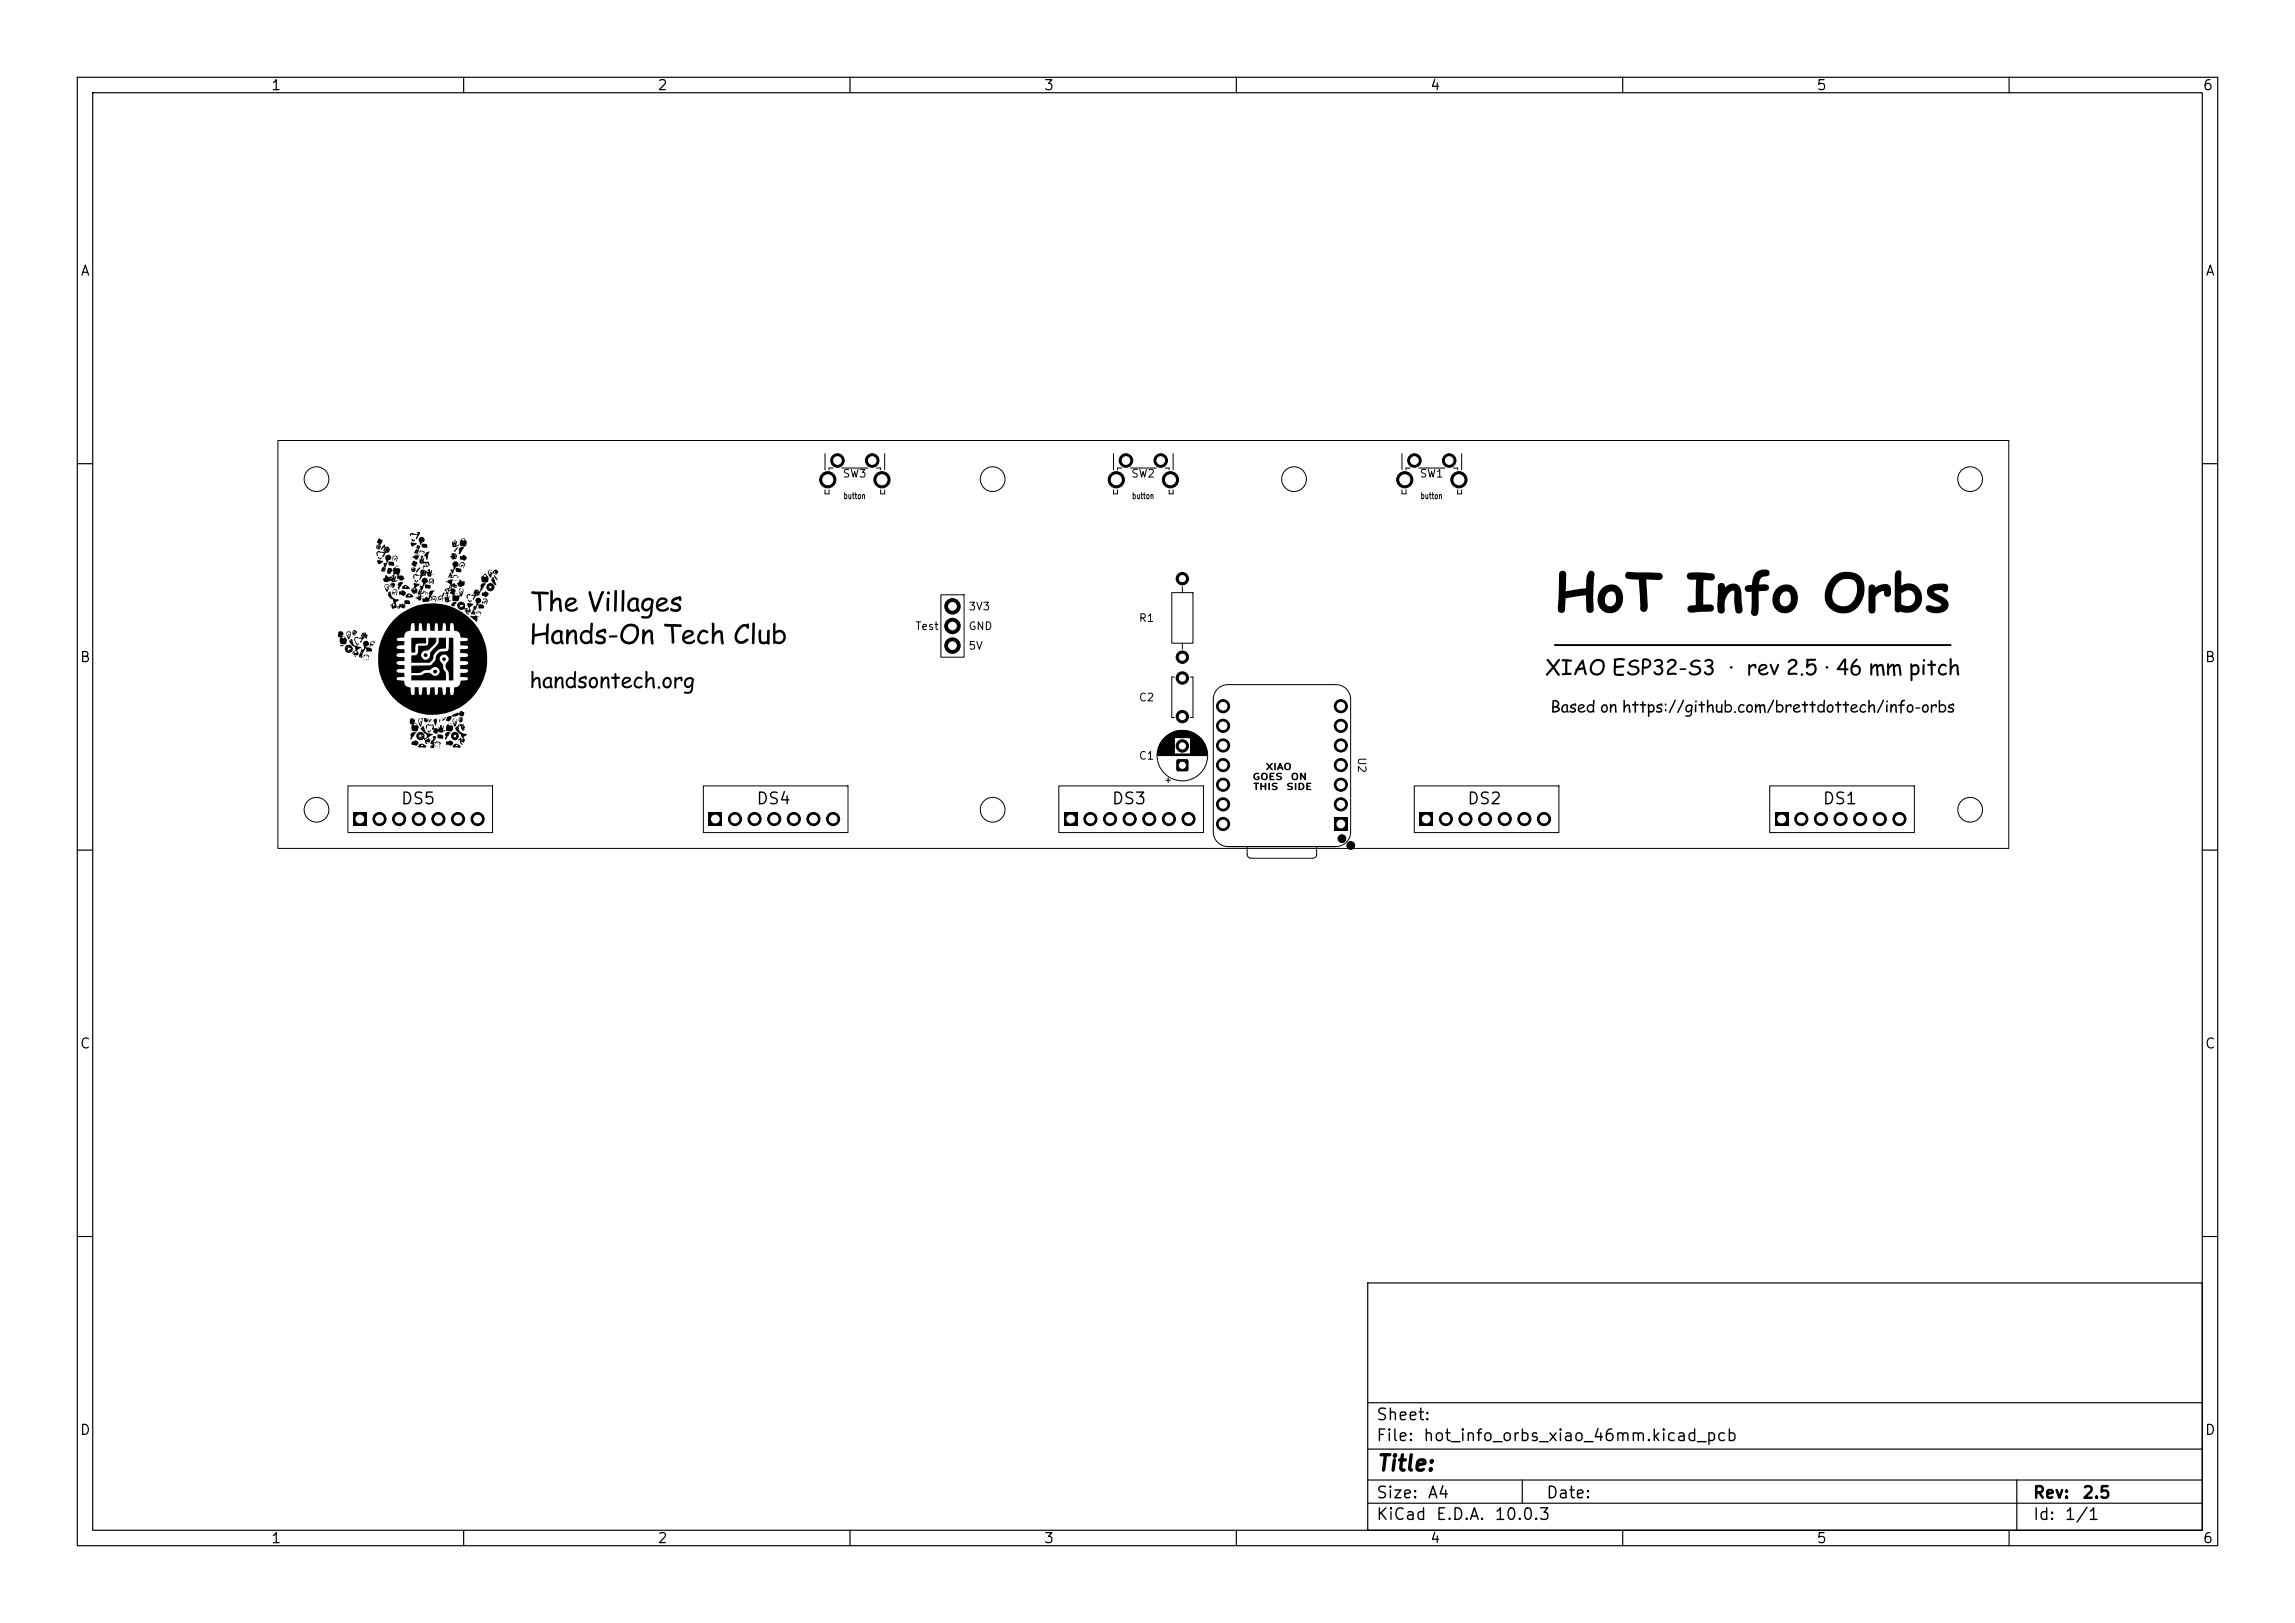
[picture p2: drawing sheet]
<svg xmlns="http://www.w3.org/2000/svg" width="297mm" height="210mm" viewBox="0 0 297 210" stroke-linecap="round" stroke-linejoin="round" font-family="sans-serif">
<defs><g id="words">
<text font-size="2" x="178" y="190.8">Title:</text>
<g font-size="1.5">
<text x="51.8" y="104.4">DS5</text>
<text x="97.8" y="104.4">DS4</text>
<text x="143.8" y="104.4">DS3</text>
<text x="189.8" y="104.4">DS2</text>
<text x="235.8" y="104.4">DS1</text>
<text x="178" y="184.2">Sheet:</text>
<text x="178" y="186.9">File:</text>
<text x="184.1" y="186.9">hot_info_orbs_xiao_46mm.kicad_pcb</text>
<text x="178" y="197.1">KiCad</text>
<text x="178" y="194.3">Size:</text>
<text x="184.7" y="194.3">A4</text>
<text x="185.7" y="197.1">E.D.A.</text>
<text x="193.3" y="197.1">10.0.3</text>
<text x="200" y="194.3">Date:</text>
<text x="263" y="194.3">Rev:</text>
<text x="263" y="197.1">Id:</text>
<text x="267.1" y="197.1">1/1</text>
<text x="269.4" y="194.3">2.5</text>
</g>
<g font-size="1.3">
<text x="35" y="12">1</text>
<text x="85" y="12">2</text>
<text x="135" y="12">3</text>
<text x="185" y="12">4</text>
<text x="235" y="12">5</text>
<text x="285" y="12">6</text>
<text x="10.3" y="36">A</text>
<text x="285.4" y="36">A</text>
<text x="10.3" y="86">B</text>
<text x="285.3" y="86">B</text>
<text x="10.3" y="136">C</text>
<text x="285.3" y="136">C</text>
<text x="10.3" y="186">D</text>
<text x="285.3" y="186">D</text>
<text x="35" y="200">1</text>
<text x="85" y="200">2</text>
<text x="135" y="200">3</text>
<text x="185" y="200">4</text>
<text x="235" y="200">5</text>
<text x="285" y="200">6</text>
</g>
<g font-size="1">
<text x="109" y="62">SW3</text>
<text x="146.3" y="62">SW2</text>
<text x="183.6" y="62">SW1</text>
<text x="118.4" y="81.8">Test</text>
<text x="125.3" y="79.2">3V3</text>
<text x="125.3" y="81.8">GND</text>
<text x="147.3" y="80.7">R1</text>
<text x="125.3" y="84.3">5V</text>
<text x="147.3" y="91">C2</text>
<text x="147.3" y="98.5">C1</text>
<text x="175.5" y="97.9" transform="rotate(90 175.5 97.9)">U2</text>
</g>
<g font-size=".8">
<text x="109.1" y="64.8">button</text>
<text x="146.4" y="64.8">button</text>
<text x="183.8" y="64.8">button</text>
<text x="162" y="101.1">GOES</text>
<text x="163.7" y="99.8">XIAO</text>
<text x="166.9" y="101.1">ON</text>
<text x="162.1" y="102.4">THIS</text>
<text x="166.4" y="102.4">SIDE</text>
</g>
</g></defs>
<g fill="none" stroke="#000" stroke-width=".15">
<path d="M10 10h277v190h-277zM12 12h273v186h-273zM60 10v2M110 10v2M160 10v2M210 10v2M260 10v2M10 60h2M285 60h2M10 110h2M285 110h2M10 160h2"/>
<path d="M177 166h108v32h-108zM285 160h2M60 198v2M110 198v2M160 198v2M177 194.5h108M177 191.5h108M177 187.5h108M177 181.5h108M197 191.5v3M210 198v2M260 198v2"/>
<path d="M261 191.5v6.5"/>
</g>
<path d="M201.2 83.5h51.2" fill="none" stroke="#000" stroke-width=".25"/>
<g fill="none" stroke="#000" stroke-width=".13">
<path d="M36 57h224v52.8h-224zM106.8 58.7v2.1M114.5 58.7v2.1M144.1 58.7v2.1M151.8 58.7v2.1M181.4 58.7v2.1M189.2 58.7v2.1M106.8 63.4v.5h.5v-.5M107.8 60.6h-.5v.2M108.9 60.6h3.4M113.4 60.6h.6v.2M114 63.4v.5h.5v-.5"/>
<path d="M121.8 77h3v8h-3zM144.1 63.4v.5h.5v-.5M145.2 60.6h-.6v.2M146.3 60.6h3.4M150.8 60.6h.5v.2M151.3 63.4v.5h.5v-.5M151.6 76.7h2.8v6.5h-2.8zM153 75.9v.8M181.4 63.4v.5h.6v-.5M182.5 60.6h-.5v.2M183.6 60.6h3.4M188.1 60.6h.5v.2"/>
<path d="M188.6 63.4v.5h.6v-.5M149.8 97.7h6.4M149.8 97.8h6.4M149.8 97.6h6.4M149.8 97.5h2.2M149.8 97.4h2.2M149.8 97.3h2.2M149.8 97.2h2.2M149.8 97.1h2.2M149.9 97.1h2.1M149.9 97h2.1M149.9 96.9h2.1"/>
<path d="M149.9 96.8h2.1M150 96.7h2M150 96.6h2M150 96.5h2M150.1 96.5h1.9M150.1 96.4h1.9M150.1 96.3h1.9M150.2 96.3h1.8M150.2 96.2h1.8M150.2 96.1h1.8M150.3 96.1h1.7M150.3 96h1.7"/>
<path d="M150.3 95.9h1.7M150.4 95.9h1.6M150.4 95.8h1.6M150.5 95.8h1.5M150.5 95.7h1.5M150.6 95.7h1.4M150.6 95.6h1.4M150.7 95.5h1.3M150.7 95.5h4.6M150.8 95.4h4.4M150.9 95.3h4.2M151 95.3h4.1"/>
<path d="M151 95.2h4M151.1 95.2h3.9M151.1 95.1h3.8M151.2 95.1h3.6M151.3 95h3.4M151.4 95h3.3M151.4 94.9h3.2M151.5 94.9h3M151.6 94.9h2.8M151.7 94.8h2.7M151.8 94.8h2.5M151.8 94.7h2.4"/>
<path d="M152 94.7h2.1M152 87.6h-.4v5.2h.4M152.1 94.7h1.9M152.2 94.6h1.6M152.4 94.6h1.2M152.6 94.5h.8M153 83.2v.8M154 87.6h.4v5.2h-.4M154.1 95.5h1.2M154.1 95.5h1.3M154.1 95.6h1.3M154.1 95.7h1.4"/>
<path d="M154.1 95.8h1.5M154.1 95.9h1.5M154.1 95.9h1.6M154.1 96h1.6M154.1 96.1h1.7M154.1 96.2h1.7M154.1 96.3h1.8M154.1 96.4h1.8M154.1 96.5h1.9M154.1 96.6h1.9M154.1 96.7h1.9M154.1 96.7h2"/>
<path d="M154.1 96.8h2M154.1 96.9h2M154.1 97h2M154.1 97h2.1M154.1 97.1h2.1M154.1 97.2h2.1M154.1 97.3h2.1M154.1 97.4h2.1M154.1 97.5h2.1M157.6 89.1a1.9 1.9 0 0 1 1.3-.5h14a1.9 1.9 0 0 1 1.9 1.9v17.1a1.9 1.9 0 0 1-1.9 1.9h-14a1.91 1.91 0 0 1-1.9-1.9v-17.1a1.91 1.91 0 0 1 .6-1.4zM45 101.7h18.7v6h-18.7zM91 101.7h18.7v6h-18.7z"/>
<path d="M137 101.7h18.7v6h-18.7zM150.9 101h.6M151.2 100.6v.7M161.4 109.5v1.1a.5 .5 0 0 0 .5 .5h8a.5 .5 0 0 0 .5-.5v-1.1M183 101.7h18.7v6h-18.7zM229 101.7h18.7v6h-18.7z"/>
<circle cx="41" cy="62" r="1.6"/>
<circle cx="128.5" cy="62" r="1.6"/>
<circle cx="167.5" cy="62" r="1.6"/>
<circle cx="255" cy="62" r="1.6"/>
<circle cx="153" cy="97.8" r="3.3"/>
<circle cx="41" cy="104.8" r="1.6"/>
<circle cx="128.5" cy="104.8" r="1.6"/>
<circle cx="255" cy="104.8" r="1.6"/>
</g>
<g fill="#000">
<path d="M48.9 69.7h.3l.3 .2-.1 .3-.2 .3 .1 .2-.3-.2-.2 .3 .1 .2-.1-.2 .2-.2 .1 .2-.1-.1v.1l.3-.1-.2 .4a.34 .34 0 0 1-.4-.4 .34 .34 0 0 1 .4-.3l-.3-.3zM48.8 72.5l.8 .1-.6 .4-.1-.1zM48.9 72.1h.2v.2l.3-.2-.1 .3a.31 .31 0 0 1-.4-.3zM49.9 71.9a.38 .38 0 0 1 .7 0 .38 .38 0 0 1-.3 .6l-.2 .5h-.3h.3l-.1 .1h-.2h.2l-.1 .6h-.4h.4v.1h-.4h.4l-.2 .1 .1 .1-.4-.1v-.3l.2-.3 .2 .3-.1-.7h-.1l.4-.1-.1-.5zM49.9 74.4h.1l.3 .3 .3-.1 .2 .2-.1-.3 .2-.1v-.2a.71 .71 0 0 1 .4-1h.1l.2 .2-.2-.1h-.2v.2h.4a.6 .6 0 0 1 0 .9l.1 .1a.39 .39 0 0 1 .4 0 .39 .39 0 0 1 .1 .5l-.2 .1h-.2l-.2-.2-.2-.1v-.3v-.2h-.3l-.1 .5h-.4v-.1l-.1 .1 .1 .1v-.1h.4l.3-.3-.1 .6-.3-.1v.1v.1l.1-.1 .2 .1 .3-.2-.1 .2a.57 .57 0 0 1-.9-.1 .53 .53 0 0 1-.5 .3 .53 .53 0 0 1-.4-.5l.2-.2zM49.7 70.5l.1-.1 .1 .4a.27 .27 0 0 1 .4 .1h-.3h.3l.1 .1h-.6l.1 .1v-.1h.5l.1 .1h-.1h.1l-.1 .1h-.6l.1 .1v-.1h.5v.2h-.4h.4l-.1 .1a.59 .59 0 0 0-.6 .5l-.2 .1v-.1l.2-.4-.1-.1-.6-.1a.36 .36 0 0 0-.1 .6 .35 .35 0 0 1-.1-.6 .35 .35 0 0 1 .5 0h.3l.2 .1-.1-.1a.26 .26 0 0 1-.1-.3 .26 .26 0 0 1 .2-.2h-.2l-.2 .2h-.1zM49.8 75.7l.2-.1h.2l.2 .2a.36 .36 0 0 0-.6 0l.2 .4 .1 .1 .1-.2 .1-.3h.1l-.3 .8a.85 .85 0 0 1-.3-.9zM50 76.1v.1zM50 75.9l.2 .1v.1zM50.2 76.7l.3-.2 .1 .2h-.3l-.1 .1 .4-.1a.84 .84 0 0 0 .9 .9l.1 .1-.4 .3 .1 .3h-.2l-.2-.2-.1 .2 .2 .1 .1-.1h.2a.3 .3 0 0 1-.1 .4h-.4l.3 .1a.37 .37 0 0 1-.4-.1 .37 .37 0 0 1 0-.4l-.2 .2 .1-.3 .3-.2a.5 .5 0 0 0-.4-.6l-.3-.3zM50.2 73.6l.2-.1 .4 .2a.66 .66 0 0 1-.4 .6l-.3-.1zM50.3 72.7h.6l.1 .5-.7-.1z"/>
<path d="M50.6 75.5l.3-.1 .1 .1h-.2h.3v.1h-.5h.5v.1h-.3h.3l-.1 .2h-.2l-.2-.2 .2 .3 .2-.1-.1 .2a.37 .37 0 0 1-.3-.6zM50.8 76.5l.2 .2 .2-.2v.1l-.1 .2-.3-.1 .1 .2 .2-.1-.3 .1-.1-.1zM50.9 72a.39 .39 0 0 1 .5 0 .39 .39 0 0 1 0 .6h-.2a.42 .42 0 0 0 0-.6 .37 .37 0 0 0-.3 .2 .37 .37 0 0 0 0 .4l-.1-.3zM50.8 76.4a.39 .39 0 0 1 .5-.1 .39 .39 0 0 1 .1 .6l-.1 .2v-.2a.37 .37 0 0 0-.2-.6zM51 72.5h.1zM51.1 76.9v.1zM51.1 76v.1zM51 72.2v.1l.3-.1-.2 .2h-.1zM51.7 78.1l.2 .2 .2-.2 .2 .2v-.6h.6l.2 .3-.1 .2-.6-.1v.3h-.5h.5l.1 .1h-.1h-.1v.1l.2-.1-.1 .2h-.3l-.2-.2-.1 .1h-.2v-.1v.2l.2-.1-.2 .2-.2-.1v-.2l.3-.2zM51.6 75.4l.3-.1 .3 .1-.7 .9 .1-.5-.1-.1zM51.7 76.5l.5-.1 .3 .2a.34 .34 0 0 1-.1 .5 .34 .34 0 0 1-.5-.1l-.3-.1zM52.1 75.9l.1-.1a.45 .45 0 0 1 .7 .1h-.5l.1 .1 .4-.1 .2 .2-.8 .1-.3-.1z"/>
<path d="M52.7 76.9a.49 .49 0 0 1 .7 .1h-.3l-.1-.1-.1 .2 .5-.1 .1 .2-.9 .1-.1-.1zM53.2 72.3v.1zM53.2 70.2l.7 .1v.1l-.5 .3a.35 .35 0 0 1-.2-.5zM53.2 73.5l.2-.1 .3 .1h-.2l-.1 .1 .2-.1h.2v.2l-.1-.1v.1h-.3h.3h.1l-.1 .2-.4-.1 .1 .1h.3a.31 .31 0 0 1-.4 0 .31 .31 0 0 1-.1-.4zM53.6 75.5l.7 .1-.5 .4 .1 .1-.3 .1v.1l-.4 .1 .2-.1h.2l.2-.2h.1l.1 .2h-.1l.1 .1-.1 .4-.2-.2-.2 .1h.2v.1a.51 .51 0 0 1-.5-.6l.4-.2zM53.3 69.7l.2 .2h.2l-.2 .2-.2-.1zM53.4 72.6a.29 .29 0 0 1 .5 .1l.1 .3-.1 .1v.2h-.2a.55 .55 0 0 1-.4-.4l.1-.1zM53.6 77.8v.1zM53.6 75l.2 .1 .1 .1 .2-.2v.1l-.3 .3zM53.3 72.1l.3-.1 .3-.3 .1 .1h-.3h.3l.1 .2 .1-.3 .1 .1a.54 .54 0 0 1-.5 .6zM53.9 70.5l.5 .1v.1h-.2h.2v.1h-.4h.4l-.2 .6h-.4h.4l-.1 .1h-.2h.2v.2l-.5-.1 .3-.6 .2 .2-.1-.3-.2-.1 .2-.1zM53.1 69.1l.3-.1 .2 .1 .5 .1-.2-.3 .3-.1 .2 .2h-.3h.3l-.5 .8-.1-.2 .1-.2v-.2h-.6l-.2 .2z"/>
<path d="M54.7 74.9l.1-.1a.41 .41 0 0 1 .6 .4l-.1 .2a.49 .49 0 0 0-.4 .4l-.3 .7-.2-.2v.2h.2v.1h-.3l.3 .1 .1-.1a.36 .36 0 0 1 .4 0 .36 .36 0 0 1 .2 .3h-.1l.1-.2-.4-.1-.1 .1h-.6h.6l-.1 .2h-.3a.72 .72 0 0 1-.1 .8l-.6-.3 .3-.1 .2-.3-.1 .2 .2-.1 .1-.1-.4-.1 .1-.2 .4-.6-.2-.2 .1-.1h.2h.1a.46 .46 0 0 0-.1-.6zM54.1 73.6l.2-.2h.1l-.4 .7h-.2zM54.3 71.3l.1-.1a.44 .44 0 0 1 .6 .3l-.3 .1 .1-.1v-.1h-.3l-.2 .1zM54.4 71.9l.4 .1-.1 .4 .2-.4v.6h-.3l-.1 .1 .1-.1 .6 .1a.36 .36 0 0 1 .4 .4l-.1 .1a.28 .28 0 0 0-.3-.4v.1a.29 .29 0 0 0 .3 .3l-.5 .2-.1-.1-.1 .3-.1-.1 .2-.4 .1 .2h.2l-.2-.4a.47 .47 0 0 1-.7-.2v-.4l.1 .1 .1-.1-.1-.1 .1-.1zM53.6 74.3a.34 .34 0 0 1 .5 .1l.4 .1a.45 .45 0 0 1 .1-.8h.3l.2 .2-.4-.1v.1h.4l.1 .1v-.1l.2 .1h-.4v-.1l-.1 .1h-.3v.1l.9-.1-.1-.3 .2-.1 .1 .4 .2-.2-.1 .5-.3 .1 .3-.1v.2a.34 .34 0 0 1-.4 .1 .34 .34 0 0 1-.1-.5l-.7 .1 .3 .1 .1-.1h.2l-.1 .1h-.3v.1v-.1h.3v.2a.52 .52 0 0 0-.7 .4l-.1 .2v-.6h-.4l-.2-.1-.1 .5a.43 .43 0 0 1 0-.6zM54.3 69.5a.39 .39 0 0 1 .6 .1 .39 .39 0 0 1-.1 .5 .37 .37 0 0 0-.3 .4h-.1l-.1-.2a.67 .67 0 0 1 0-.8zM54.4 71.5h.1zM54.6 77.1l.1 .1zM54.6 70.4l.2-.1a.37 .37 0 0 1 .4 .1 .37 .37 0 0 1 .1 .5l-.6-.1a.34 .34 0 0 1-.1-.4zM54.8 77.2h.1zM54.9 72.9h.1zM55.1 75.6l.6 .1v.5l-.7-.1z"/>
<path d="M55 76.8h.1l-.1 .1zM55.2 77l.1 .1zM54.9 71.7l.1 .1v-.2l.6-.2-.3 1h-.1l-.1-.4-.2-.1zM55.6 74.9h.4l.1 .1a.37 .37 0 0 0-.4 0 .37 .37 0 0 0-.1 .5l.1-.2 .4-.3a.47 .47 0 0 1-.1 .6h-.1l.2-.5-.2 .2-.3 .2-.1-.1zM55.8 75.5v.1zM54.7 77.4h.3a.23 .23 0 0 1 .2-.2 .23 .23 0 0 1 .2 .2l.2-.5-.1-.1v-.1a.37 .37 0 0 1 .5-.3h.3l-.5 .7 .1 .1a.39 .39 0 0 1 .5 0l.1 .4-.2 .3 .1-.5-.2-.2-.3 .1 .2 .2 .2-.1v.2h-.2l-.2-.1-.1 .2h-.1l.1-.4h-.1l-.1 .4-.3 .2h-.6zM56 77.7v.1zM56.1 74.3l-.1 .1zM56.1 77.7v.1zM56.9 77.5l.3-.1-.2 .2h-.1zM57.1 77.7v.1zM57.6 75.2v.1z"/>
<path d="M57.7 77l.1 .1-.1 .1zM58.3 74l.1 .4h.2l-.1 .2v.1l.2-.3a.55 .55 0 0 1 .6 .2v.2h-.2l.1-.1v-.1l-.3-.1-.1 .1a.37 .37 0 0 1-.5 .1h.1l-.1-.1v-.1l-.2 .3-.1-.1zM57.7 75.2h.3l.1-.2v.1l.6-.1v.1h-.1l-.1 .1v.4l.3-.1 .3 .2h-.6h.6l.1 .2-.2-.1-.1 .2 .3-.1-.1 .1a.55 .55 0 0 1-.6-.2v.2l-.3-.1 .1 .1h.2l-.1 .1 .4 .1-.6-.1-.1 .3 .3-.2h.4l.1 .1a.34 .34 0 0 1-.1 .5l.2-.1-.2 .2 .2 .2 .5-.1v-.2a.45 .45 0 0 1 .1-.7l-.2 .4 .1 .2 .3-.2 .1 .1h-.2l-.1 .2h.1v-.1a.31 .31 0 0 0 .1-.5h.1a.92 .92 0 0 1-.2 1l-.2-.1-.1 .5a.3 .3 0 0 1-.5 .2h-.3l-.1-.7 .2-.1-.4-.2 .1-.4-.4 .2-.1-.3h-.2a.34 .34 0 0 0 .4 .3l-.1 .2-.1 .6 .3-.3-.1 .6-.2-.1-.1 .1h.1h.2l.3-.1-.1 .1a.47 .47 0 0 1-.7 .1l-.1-.6 .2 .1 .2-.2-.1-.2-.4-.2 .1 .3-.2 .1 .1 .3-.2 .5a.67 .67 0 0 0 0-.7l-.4 .1-.1 .4a.52 .52 0 0 1 .5-.7l.2-.3h.4l-.2-.3-.2 .1 .1-.1 .2-.2 .4-.1v-.2l.2-.3zM58.7 72.7a.39 .39 0 0 1 .6 .1 .39 .39 0 0 1-.3 .6l-.3 .5h-.2h.2l-.2 .4-.1-.3-.2-.2 .1-.2 .4 .1v-.4a.41 .41 0 0 1 0-.6zM58.4 71.7a.5 .5 0 0 1 .7 0l-.4 .1 .4-.1v.1h-.2v.1h-.4h.6v.2l-.1-.1-.1 .1h-.4h.6l-.3 .1v.1v-.1h.3l-.1 .2h-.2a.35 .35 0 0 1-.5-.3v-.1a.27 .27 0 0 0 .1-.3zM58.5 70l.2 .2h.1l.1-.4v.5l.3-.3-.1 .5-.3-.1v.3v-.2h.3v.1l.2-.1h.1a.86 .86 0 0 1-.8 .2zM58.7 69.9v.2zM58.5 78.1l.3-.2h.3v.1l-.2 .3a.3 .3 0 0 1-.5 0zM58.8 74.7h.1zM58.8 75.1h.2zM59 73.5l.6 .1 .1 .4a.47 .47 0 0 1-.6 0 .47 .47 0 0 1-.1-.5zM59.1 74.1v.2z"/>
<path d="M59.1 75.1h.1zM59 76.7l.3 .2zM59.3 78l.4-.2 .3 .1 .1 .2h-.6l-.1 .1 .1-.1h.6l.1 .3h-.2a.35 .35 0 0 0-.5 0l.1 .1 .6-.1v.3h-.6l-.2-.1 .1 .1h.7l.4-.1-.1 .1 .1 .1h-.3l-.1 .3 .1-.3h.3l-.1 .1h.2v-.1l-.2-.5v-.2h.7v.1v.1a.43 .43 0 0 0-.4 .5l.1 .2-.1 .3-.3-.1v.2l.1-.2 .1 .3h-.1h-.2l-.2-.4-.1-.3a.63 .63 0 0 1-.9-.2v-.4zM59 70.9l.3-.1-.4 .6h-.1zM59.2 74.9v.1zM59.5 74.9l.4 .3h.1a.49 .49 0 0 1 0 .6 .53 .53 0 0 1-.8-.1v-.2a.5 .5 0 0 0 .3-.6zM59.7 69.8l.3-.2 .2 .2-.2-.1h-.2v.2h.3v-.1a.49 .49 0 0 1 .3 .7 .49 .49 0 0 1-.6 .2 .49 .49 0 0 1-.3-.6zM59.5 70.9a.37 .37 0 0 1 .6 0l-.7 .9v-.2v-.3l-.1-.1zM59.5 72.8l.5-.1a.59 .59 0 0 1 0 .8v-.5l-.1-.2-.3 .1-.2 .4zM59.7 73.4l.1 .1zM59.7 73.1h.3l-.3 .2h-.1zM59.6 72h.2l.2-.2 .4 .3v.1l-.4 .4-.5-.3z"/>
<path d="M60.6 77.6h.1l.1 .2 .2-.2 .1 .1-.3 .2zM60.5 76.9l.3-.1 .1 .1-.1 .2-.1-.1-.2 .1v.4l-.1-.4zM61.6 77.4a.38 .38 0 0 1 .6 .2 .38 .38 0 0 1-.3 .5l-.2 .6h-.3h.3l-.2 .3h-.2v.1l.2 .1h-.3h.3l-.1 .2h-.2h.2v.2l-.4-.1 .3-.8h-.1l.1-.1v-.2h.3l.1-.4a.37 .37 0 0 1-.1-.6zM61.5 76.3h.3l.2 .1h-.3v.1l.3-.1 .1 .1 .1-.5a.41 .41 0 0 1 .2-.5 .41 .41 0 0 1 .5 0l-.4 .7a.56 .56 0 0 1-.6 .4v-.1l-.1 .1h-.3h.7l-.1 .1h-.8h.8h-.3l.1 .1h-.4h.4v-.1h.2l-.1 .2h-.3v.1v-.1h.3v.2a.53 .53 0 0 0-.7 .4l-.1 .1 .1-.5h-.3l.2-.2 .2 .1-.1-.2zM60.8 79.7l.5 .1 .3-.2 .1 .1 .5 .2-.4-.1v.2a.34 .34 0 0 1-.2 .5l-.1-.3-.6-.3zM61.7 79.1l.5 .1 .1 .2-.2 .1 .1-.1-.1-.1-.3-.1-.2 .2v-.1zM61.8 79.4h.1zM62 78.2h.4l.2 .1v.4h-.7zM62.3 74.6l.5-.4 .3 .3-.3-.1h-.2v.2l.5-.1a.51 .51 0 0 1 .1 .7 .51 .51 0 0 1-.7 .2 .51 .51 0 0 1-.2-.7zM62.5 77.5a.39 .39 0 0 1 .5 0 .39 .39 0 0 1 0 .6l-.1 .2 .1-.5a.31 .31 0 0 0-.2-.3 .31 .31 0 0 0-.3 .1zM62.4 76.7l.5-.2 .3 .2a.36 .36 0 0 1-.1 .5 .36 .36 0 0 1-.5-.1l-.2-.1zM62.8 78.1v.1z"/>
<path d="M62.5 77.8l.1 .2v-.2l.3-.1a.37 .37 0 0 1-.5 .3zM63 75.7a.53 .53 0 0 1 .9 0h-.3h.3l.1 .2-.4 .1v-.2h-.4v.1h.2v.2h-.2h.3l.1-.1 .4-.1-.1 .3h-.6h.6a.53 .53 0 0 1-.7 .2 .53 .53 0 0 1-.2-.7zM63.6 74.8l.3-.1v.1l-.3 .2 .3-.2 .3 .9a.91 .91 0 0 1-.6-.8zM63.2 73.8l.2-.1h.2l.1 .2-.3-.1h-.1l-.1 .2 .1 .3 .2-.2-.2 .1 .1-.1 .2-.1v.1l.4-.3a.34 .34 0 0 1 .5 .2h-.3v.1l.3-.1-.2 .2h-.1l-.2-.3-.1 .2 .1 .1 .3 .1-.1 .1-.4-.3-.2 .3h-.1h.1l-.1 .4a.87 .87 0 0 1-.3-1zM63.9 74.4l.3 .3 .2 .4-.3-.3zM68.8 76.6h2.1a.18 .18 0 0 1 .1 .2 .18 .18 0 0 1-.1 .1h-.9l.1 1.9a.2 .2 0 0 1-.1 .3 .2 .2 0 0 1-.3-.2l-.1-2h-.1a.7 .7 0 0 1-.7-.1zM71.2 76.4h.2l.1 .1v1.2a.57 .57 0 0 1 .7-.4 .57 .57 0 0 1 .5 .6l.1 1.1a.17 .17 0 0 1-.2 .2 .17 .17 0 0 1-.2-.1v-.4a1.21 1.21 0 0 0-.2-1l-.3 .1a1.22 1.22 0 0 0-.4 1.1 .18 .18 0 0 1-.2 .2 .18 .18 0 0 1-.1-.3zM73.4 77.5a.74 .74 0 0 1 1.2 .2h-.3a.59 .59 0 0 0-.6 0 .59 .59 0 0 0-.3 .5l.5-.2a.67 .67 0 0 1 .7-.2l-.2 .3-1 .5a.82 .82 0 0 0 1.2 0l.2 .1a.86 .86 0 0 1-1.3 .4 1.02 1.02 0 0 1-.1-1.6zM76.2 76.5h.2l.1 .1 .5 2 .9-2.1a.17 .17 0 0 1 .2 0 .17 .17 0 0 1 0 .2l-.9 2.4-.2 .1a7 7 0 0 1-.8-2.4zM78.6 77.4l.2-.1 .1 .2-.1 1.4a.17 .17 0 0 1-.1 .2 .17 .17 0 0 1-.2-.2zM79.6 76.4h.2a7.3 7.3 0 0 1-.1 2.8l-.2-.1v-.1zM80.5 76.4h.2h.1a7.3 7.3 0 0 1-.1 2.8l-.2-.1-.1-.1z"/>
<path d="M81.4 77.6a.73 .73 0 0 1 1.3 0v1.1h-.4v-1a.67 .67 0 0 0-.7 .3 .67 .67 0 0 0 .2 .9l.9-.2 .1 .3-.1 .2a.53 .53 0 0 0-.7 0 .76 .76 0 0 1-.8-1.1zM83.2 77.6a.83 .83 0 0 1 1.4 .1v.1h-.3a.61 .61 0 0 0-.9 .1 .61 .61 0 0 0 .2 .9 .62 .62 0 0 0 .6-.7l.1-.3h.3l-.1 1.1a.92 .92 0 0 1-.4 1 .92 .92 0 0 1-1.1-.1v-.1a.82 .82 0 0 0 1.1-.3l.1-.7a.63 .63 0 0 1-.8 .4 .63 .63 0 0 1-.4-.7v-.5zM85.2 77.5a.74 .74 0 0 1 1.2 .2h-.3a.59 .59 0 0 0-.6 0 .59 .59 0 0 0-.3 .5l.5-.2a.67 .67 0 0 1 .7-.2l-.2 .3-1 .5a.82 .82 0 0 0 1.2 0l.2 .1a.86 .86 0 0 1-1.3 .4 1.02 1.02 0 0 1-.1-1.6zM87 77.5l.7-.3a.26 .26 0 0 1 .3-.1 .26 .26 0 0 1 .2 .3v.2a.16 .16 0 0 1-.1 .2 .16 .16 0 0 1-.2-.2v-.1l-.4 .1-.3 .3a.84 .84 0 0 1 .9 .9 .87 .87 0 0 1-1.4 0l.2-.1a.68 .68 0 0 0 .9-.1l-.1-.2-.2-.1a.5 .5 0 0 1-.6-.2 .5 .5 0 0 1 .1-.6zM201.9 74a.47 .47 0 0 1 .5-.1 .47 .47 0 0 1 .3 .4l-.1 2.2 2.6-.4a3.1 3.1 0 0 1 .4-2 .46 .46 0 0 1 .6-.1 .46 .46 0 0 1 .1 .6l-.1 2.8v1.5a.48 .48 0 0 1-.4 .4 .48 .48 0 0 1-.5-.4l-.1-1.9-2.6 .4-.1 1.5a.47 .47 0 0 1-.4 .4 .47 .47 0 0 1-.5-.4l.2-4.6zM207.4 76.1a1.58 1.58 0 0 1 1.9-.3 1.58 1.58 0 0 1 .7 1.8h-.9a.99 .99 0 0 0-.4-1.1 1.03 1.03 0 0 0-1 .6 1.03 1.03 0 0 0 .2 1.2 .75 .75 0 0 0 .8 .1 .75 .75 0 0 0 .4-.8h.9a1.66 1.66 0 0 1-1.8 1.7 1.66 1.66 0 0 1-1.4-2 2.05 2.05 0 0 1 .6-1.2zM210.4 74.1l.4-.1 3.9 .1a.47 .47 0 0 1 .5 .5 .47 .47 0 0 1-.5 .5l-1.7-.1 .2 3.1a.76 .76 0 0 1-.5 1.1l-.3-.1-.1-.2-.2-3.9-1.4-.1a.46 .46 0 0 1-.3-.8zM218.4 74.2a1.84 1.84 0 0 1 1.4-.1l1.7 .1a.46 .46 0 0 1 .4 .5 .46 .46 0 0 1-.5 .4l-.9-.1-.1 .7v2.5h.9a.46 .46 0 0 1 .5 .5 .46 .46 0 0 1-.5 .4l-1.8 .1a.92 .92 0 0 1-1.1-.2 .47 .47 0 0 1 .4-.7h.7v-3.3h-.7a.47 .47 0 0 1-.5-.3 .47 .47 0 0 1 .1-.5zM222.4 75.6a.49 .49 0 0 1 .6-.1 .49 .49 0 0 1 .3 .5 1.13 1.13 0 0 1 1.2-.5 1.13 1.13 0 0 1 .8 1.1l.1 1.7a.84 .84 0 0 1-.2 1.1 .46 .46 0 0 1-.6-.4l-.2-1.1 .1-1.1a.32 .32 0 0 0-.2-.4 1.94 1.94 0 0 0-1.1 2.2 .52 .52 0 0 1-.1 .6 .52 .52 0 0 1-.5 .2 .62 .62 0 0 1-.3-.8v-2.1a1.1 1.1 0 0 1 .1-.9zM227.2 74.2a1.49 1.49 0 0 1 1.7-.3l.1 .1a.46 .46 0 0 1-.6 .6 .87 .87 0 0 0-.8 1 1.28 1.28 0 0 1 1.2 .2l.1 .1a.42 .42 0 0 1-.4 .6h-.9v.9a3.8 3.8 0 0 1-.2 2.2 .48 .48 0 0 1-.6 .1 .48 .48 0 0 1-.2-.5l.1-2.6h-.2a.47 .47 0 0 1-.7-.3 .47 .47 0 0 1 .5-.6h.4l.1-.8zM230 76.1a1.58 1.58 0 0 1 1.9-.3 1.58 1.58 0 0 1 .8 1.8h-.9a.99 .99 0 0 0-.4-1.1 1.03 1.03 0 0 0-1 .6 1.03 1.03 0 0 0 .1 1.2 .75 .75 0 0 0 .9 .1 .75 .75 0 0 0 .4-.8h.9a1.66 1.66 0 0 1-1.9 1.7 1.66 1.66 0 0 1-1.4-2 2.05 2.05 0 0 1 .6-1.2zM237.2 74.7a2.7 2.7 0 0 1 3.7 .1 2.32 2.32 0 0 1 .4 1.4h-1a1.11 1.11 0 0 0-1.4-1.3 2.13 2.13 0 0 0-1.5 3 1.6 1.6 0 0 0 2.7-.5l.2-1.2h1a3.2 3.2 0 0 1-2.3 3.1 2.38 2.38 0 0 1-2.4-.8 2.38 2.38 0 0 1-.2-2.6z"/>
<path d="M241.9 75.8a.45 .45 0 0 1 .5-.2 .45 .45 0 0 1 .3 .4 1.62 1.62 0 0 1 1.8-.2l.2 .7a.51 .51 0 0 1-.2 .7 .51 .51 0 0 1-.6-.2l-.1-.6a1.41 1.41 0 0 0-1.1 .8v1.7a.45 .45 0 0 1-.4 .5 .45 .45 0 0 1-.5-.5v-2.8zM245.4 73.9a.43 .43 0 0 1 .6 0 .43 .43 0 0 1 0 .6v1.3a1.75 1.75 0 0 1 1.9-.1 1.75 1.75 0 0 1 .8 1.7h-.9a.91 .91 0 0 0-.4-.9 .91 .91 0 0 0-1.1 .1l-.3 .2v1.4a1.11 1.11 0 0 0 1.8-.8h.9a1.94 1.94 0 0 1-2.8 1.7 .47 .47 0 0 1-.6 .1 .47 .47 0 0 1-.1-.6v-4.1zM249.6 75.9a2.74 2.74 0 0 1 2.4-.2 .62 .62 0 0 1-.2 .9h-.2a.99 .99 0 0 0-1.3 0l.5 .3a2.15 2.15 0 0 1 1.4 1.1 1.11 1.11 0 0 1-1.2 1.3 1.61 1.61 0 0 1-1.8-.5 .38 .38 0 0 1 .1-.4 .38 .38 0 0 1 .5-.1l.6 .2a.76 .76 0 0 0 .8-.3l-.1-.2-.4-.2a1.93 1.93 0 0 1-1.3-1 .93 .93 0 0 1 .2-.9zM43.8 81.8a.35 .35 0 0 1 .5 0 .35 .35 0 0 1 0 .5h.3l.1 .2-.3-.2-.1 .2 .1 .1a.32 .32 0 0 1 .4 0 .32 .32 0 0 1 .1 .4 .45 .45 0 0 1-.5 .4 .45 .45 0 0 1-.4-.4v-.4h.1a.4 .4 0 0 1-.4-.2 .4 .4 0 0 1 .1-.5zM44 83.6l.2-.1 .3 .1h-.2zM44.8 83.5a.52 .52 0 0 1 .8 .2l-.5-.1 .5 .1h-.6l-.1 .1 .1-.1h.6v.2l-.5-.1-.1 .2 .1 .1 .3-.2h.2v.2h-.2h.2v.1h-.6l-.2-.1 .1 .1h.7l-.5 .1 .5-.1a.54 .54 0 0 1-.8 .1 .54 .54 0 0 1 0-.8zM45 81.7h.2l.2 .2v.1h-.1l-.1-.2-.3 .1v.3h.3l-.1 .2 .1-.1 .1-.3h.1l-.3 .7h-.1l-.2-.6v-.2zM45 82.1l.1-.1 .2 .2-.3-.1zM45.3 82.9l.2-.2 .1 .2h-.2h.2h-.3h.3a.92 .92 0 0 0 1.1 .8v.1l-.5 .4 .2 .4a.46 .46 0 0 1-.7 .1l.1-.3 .4 .1-.2-.1 .2-.1a.48 .48 0 0 0-.6 .3v-.2l.4-.3a.54 .54 0 0 0-.4-.6l-.4-.5zM45.7 81.6a.26 .26 0 0 1 .4 .1h-.3l-.2 .2a.44 .44 0 0 1 .6-.2v.1h-.3v.1v-.1l.1 .1 .1-.1 .1 .1-.4 .2 .2 .1h-.1l-.2-.1a.37 .37 0 0 1 0-.5zM45.9 84.9h.2l-.1 .1zM47 83.1l.2-.1a.33 .33 0 0 1 .4 0l.2 .3a.44 .44 0 0 1-.4 .4l.7 .2v.4h-.5l-.2 .1v-.4l-.1-.1-.2 .4h-.2h.2l-.1 .1h-.2v.1v-.1h.2l-.1 .2h.1l-.2 .2 .1 .1h-.3h.3l.1 .2-.2-.1v.2a.35 .35 0 0 1-.3-.2 .35 .35 0 0 1 0-.4l.3-.6-.1-.1 .2 .1v.1l.2-.2-.1-.5z"/>
<path d="M45.9 82.5l.3-.1 .2 .2 .3-.1 .2 .1a.39 .39 0 0 1-.1-.6l.1-.1h.4l.1 .1-.2-.1-.1 .2 .3-.1-.1 .1h.2l.1 .1-.7-.1v.1h.7l-.1 .1-.6 .1h.1l.5-.1v.3l-.4-.2 .1 .2-.3 .1-.2 .5-.1-.2 .1-.1 .1-.2-.8-.1a.62 .62 0 0 0 .2 .7v.1l.2-.2 .1 .1-.3 .3-.1-.3a.8 .8 0 0 1-.2-.8zM47 85.2v.1zM47.1 84.7h.5l.1 .1-.1 .4v-.2a.25 .25 0 0 0-.1-.2 .25 .25 0 0 0-.3 .1h-.1zM47.1 85.3l.1 .1zM47.4 85h.1zM47.4 85.3l.1 .1-.1 .1-.1-.1zM47.7 85.2l-.1 .2zM48.1 83.6v.1zM48 83.1l.4-.1 .1 .1v.1a.26 .26 0 0 0-.5 0l.1 .2 .3-.1-.3 .2-.1-.1v.3l-.2-.1zM48.3 83.7v.1zM50.9 80.3a7 7 0 0 1 12 3.5h-2.3l-.1-.2-.9-.1-.1-.5 1-.1 .1-.2-.1-.1-.9-.1a.77 .77 0 0 0-.8-.9l-.1-.4a.62 .62 0 0 0-.2-.6h-.2v.2l-.1 .8h-.5a1.14 1.14 0 0 0-.1-1l-.3 .2-.1 .8h-.5l-.1-.9h-.3l-.1 .9h-.5l-.1-.9h-.3l-.1 .1v.8h-.5l-.1-.7-.2-.3-.2 .1v.9h-.5v-.7l-.1-.2-.1-.1-.3 .2-.1 .8h-.2a.69 .69 0 0 0-.6 .9l-.9 .1v.3l1 .1-.2 .5-.7 .1-.2 .2 .2 .2h.8v.5a.92 .92 0 0 0-1 .2v.2l.2 .1h.8v.5l-.7 .1h-.2l-.1 .2 .2 .2 .8 .1v.5h-.9l-.1 .2 .1 .1 .2 .1h.7l.1 .6-1 .1v.2l.9 .2a.77 .77 0 0 0 .8 .9l.1 .8 .2 .1 .2-.1 .1-.9h.5v.8l.1 .2 .3-.1 .1-.8 .5-.1 .1 .9 .1 .1h.2l.1-.9 .5-.1 .1 .9 .2 .1h.1v-.2l.1-.8 .5 .1 .1 .7 .1 .2 .3-.1v-.9h.5v.7l.1 .2 .1 .2 .3-.2 .1-.8a.8 .8 0 0 0 .8-.9l.9-.1 .1-.2-.1-.1-.1-.1h-.9l.1-.5a.81 .81 0 0 0 1-.3l-.2-.2h-.8v-.5l.7-.1h.2l.1-.2a.48 .48 0 0 0-.6-.3h-.4v-.5h.7h.2l.1-.2-.2-.2-.8-.1v-.5l.9-.1 .1-.1h2.3l.1 .4a7.1 7.1 0 0 1-7.1 8.3 7.1 7.1 0 0 1-6.9-8.5 7.4 7.4 0 0 1 1.9-3.7zM53.2 82.5h1.9v.8h-1.2a.52 .52 0 0 0-.2 .6v.5h-.5z"/>
<path d="M53.2 92.9a.39 .39 0 0 1 .5 .5l-.1 .2a.28 .28 0 0 1 .4 .2l-.3-.2-.2 .2 .2 .1a.28 .28 0 0 1 .4-.1 .28 .28 0 0 1 .1 .4l-.1 .2a.46 .46 0 0 1-.4 .3 .46 .46 0 0 1-.4-.3v-.5l.1-.1a.5 .5 0 0 1-.4-.3 .5 .5 0 0 1 .2-.6zM53.3 94.8l.6-.1-.8 1 .1-.5-.1-.1zM53.3 95.9h.2a.25 .25 0 0 1 .5 0l.1 .1a.33 .33 0 0 1-.1 .4 .33 .33 0 0 1-.4 0h-.3zM54.2 96.3a.69 .69 0 0 1 .8 .1h-.4l-.1 .1h.1l.2-.1h.3v.1v.2l-.8 .1-.2-.2zM54.7 94l.1-.1 .1 .2h-.2v.1l.2-.1a.93 .93 0 0 0 1.1 .9v.1l-1.1 .8v-.3a.58 .58 0 0 1-.8 .1 .58 .58 0 0 1-.2-.7 .52 .52 0 0 1 .9-.1h-.5l-.2 .2 .2-.2h.5l.1 .1h-.3h.3v.2l-.5-.1-.2 .1 .2 .2 .1-.1v-.2h.2v.2l.2-.1v.1h-.2l-.2 .2-.4-.1 .2 .1h.2l.2-.2h.2v.2h.1a.31 .31 0 0 0 .2-.3 .31 .31 0 0 0-.3-.3l-.5-.6zM54.2 93l.2-.1a.39 .39 0 0 0-.1 .6l.1 .2 .1-.1-.2-.3 .3 .1-.1-.4 .3-.1-.3 1.1a.89 .89 0 0 1-.3-1zM54.9 93l.1-.1 .3 .2h-.4v.1l.1-.1h.1l.1 .1 .1-.1v.1l.1-.2v.3h-.4h.4a.31 .31 0 0 1-.4 .1 .31 .31 0 0 1-.1-.4zM55.3 94.5l.2 .1 .2-.1h.1l-.3 .3zM55.5 96.2v.1zM55 95.8l.4-.1h-.2a.29 .29 0 0 1 .3-.1 .29 .29 0 0 1 .2 .3l-.1 .2-.5-.1 .2 .1-.1 .2-.2-.2zM55.6 93.2l.2-.2-.1 .3-.2 .2zM56 95.3h.5v.1l-.4-.1v.1h.4l-.1 .1h-.3h.3l-.3 .4 .1 .2-.3 .1h.3h-.1l.4 .4-.3-.2v.2l-.4-.1 .4 .1v.2h-.4l-.1-.2 .3-.2-.3-.1a.48 .48 0 0 1 .4-.6z"/>
<path d="M55.1 93.9l.3-.2 .3 .1 .3-.1 .2 .3-.1 .2h.4l.2 .1h.1v-.3l.2 .2-.1-.3 .2-.1 .1 .4 .2-.2h.1l-.1 .5h-.3v.1v-.1h.5a.87 .87 0 0 1-.7 .2h-.3a.23 .23 0 0 1-.1 .2 .23 .23 0 0 1-.3 0l-.1-.2v-.3l-.2-.1 .1-.4h-.5l-.1-.1-.1 .6-.2-.3zM56.1 93.1l.3-.1 .1 .1-.2 .8-.2-.5zM56.4 96h.3l.3 .1v.4l-.1-.1v-.3h-.4l-.1 .1zM56.6 96.2l.1 .1zM56.6 96.6h.1zM56.6 95l.7 .1 .1 .5-.8-.1zM54.1 83.6l1.1-.1a.48 .48 0 0 0 .2-.6v-.4h1.1v.3a2.23 2.23 0 0 1-1.1 1.4h-.2a.58 .58 0 0 0-.7 .4 .58 .58 0 0 0 .4 .7 .58 .58 0 0 0 .7-.4l.1-.5a3.8 3.8 0 0 0 1.1-1.4v-.5h.9v1.4a1.44 1.44 0 0 0-1.6 1.3l-.5 .6h-2.4v-1a.62 .62 0 0 0 .9-.6zM56.9 93.1h.1l-.1 .3zM56.9 96.6l-.1 .1zM57.8 94.8h.5l-.7 .9 .1-.5-.1-.1zM57.9 93.7l.2-.1-.1 .1 .1 .1 .5 .1a.49 .49 0 0 1 0 .6 .49 .49 0 0 1-.6 .1l-.3-.1v-.1v-.4zM53.2 86.1h2.5a1.44 1.44 0 0 0 .7-1 1.02 1.02 0 0 1 1.3-.8l.2-.1a.93 .93 0 0 0 .2-.9v-.8h.6v5.5h-.6l-.1-1.1a.86 .86 0 0 1 0-1.4 .59 .59 0 0 0-.7-.8 .59 .59 0 0 0-.2 1 .86 .86 0 0 1 .3 .8l.3 .5v1h-4.5v-.6h1.3a1.23 1.23 0 0 1 1.3-.2 .59 .59 0 0 0 .9 .1 .59 .59 0 0 0 0-.9 .59 .59 0 0 0-.9 .2l-.1 .1a1.69 1.69 0 0 0-1.3 .4h-1.2z"/>
<path d="M57.8 95.9h.2a.27 .27 0 0 1 .4 0l.2 .1a.37 .37 0 0 1-.2 .5 .37 .37 0 0 1-.4-.2l-.2 .1h-.1zM57.2 93l.3 .1v-.2l.9-.2a.46 .46 0 0 1-.1 .5 .46 .46 0 0 1-.5 .1l-.1-.1 .1-.4-.1 .2a.47 .47 0 0 1-.6 .3l.2-.2zM58.3 93.6h.1v.2zM58.6 94.8a.51 .51 0 0 1 .7 .2h-.3h.3l.1 .1-.3 .1 .3-.1v.2h-.4v-.2h-.1l-.2 .1 .1 .2 .2-.1h.4l-.1 .1h-.3h.3v.1h-.5h.5a.53 .53 0 0 1-.8 .1 .53 .53 0 0 1 .1-.8zM58.7 96.4a.51 .51 0 0 1 .8 0h-.4l-.1 .1h.1l.4-.1 .1 .3h-.6l-.3 .1-.1-.3zM58.6 93.1l.3-.2-.3 .4 .1 .2 .1-.1v.2l.1 .1v-.3h.1l.1-.1-.1-.3a.79 .79 0 0 1-.2 1l-.3-.7zM58.8 93.3h.2v.1zM59.4 92.9l.3-.1 .2 .1-.4 .1-.1 .1 .1 .2v-.3l.4-.1v.2h-.3h.2v.1l.1-.1a.33 .33 0 0 1-.4 .4l-.2-.3zM59 94.1l.1-.1a.51 .51 0 0 1 .6-.3l-.3 .1 .1 .1 .1-.2h.4v.3h.2h-.3l-.1-.1v.1h.4l-.1 .5h-.2h.2l-.1 .1a.4 .4 0 0 1-.3-.6h-.3v.1h-.2h.2a.91 .91 0 0 0 1 .9l-.4 .4 .2 .3-.6 .1h.6l-.1 .3-.5-.1 .2 .1-.1 .1 .2 .1h-.2l-.1-.1-.1-.5-.1 .2-.1-.1 .4-.4v.2h.2a2.16 2.16 0 0 0-.8-1l-.2-.3zM58.5 92.6a.95 .95 0 0 1 1-.3 .27 .27 0 0 1 .1-.3 .27 .27 0 0 1 .4 .1h.1a.36 .36 0 0 1-.1 .5 .36 .36 0 0 1-.4 0l-.2-.1a.68 .68 0 0 1-.9 .1zM68.8 86.9l.2-.1a1.41 1.41 0 0 1 0 1.1 .46 .46 0 0 1 .6-.3 .46 .46 0 0 1 .3 .5l.1 .8a.13 .13 0 0 1-.1 .2 .13 .13 0 0 1-.1-.1l-.1-.9a.23 .23 0 0 0-.2-.2 .23 .23 0 0 0-.3 .1 .89 .89 0 0 0-.2 .9 .15 .15 0 0 1-.2 .1 .15 .15 0 0 1 0-.2zM70.5 87.8a.59 .59 0 0 1 .9 .1v.8h-.2l-.1-.6a.25 .25 0 0 0-.1-.3 .25 .25 0 0 0-.3 .2 .44 .44 0 0 0-.2 .6 .44 .44 0 0 0 .6 .1h.3l.1 .3v.1a.48 .48 0 0 0-.7 0 .71 .71 0 0 1-.6-.5 .71 .71 0 0 1 .3-.8z"/>
<path d="M68.9 80.7l.2-.1 .1 .1v1.4l1.5-.3 .1-1.1a.17 .17 0 0 1 .2 0 .17 .17 0 0 1 0 .3v2.2a.16 .16 0 0 1-.2 .2 .16 .16 0 0 1-.1-.2l-.1-1-1.4 .2-.1 .9a.16 .16 0 0 1-.1 .1 .16 .16 0 0 1-.2-.1zM71.6 81.8a.73 .73 0 0 1 1.2 0v1.1h-.3v-1a.67 .67 0 0 0-.8 .3 .67 .67 0 0 0 .2 .9l.9-.2 .2 .3-.1 .2a.53 .53 0 0 0-.7 0 .76 .76 0 0 1-.9-1.1zM71.8 87.5h.2l.1 .3a.44 .44 0 0 1 .5-.3 .44 .44 0 0 1 .3 .6l.1 .9a.13 .13 0 0 1-.2 .1 .13 .13 0 0 1-.1-.1l-.1-1.1a.38 .38 0 0 0-.5 .3l-.1 .7a.13 .13 0 0 1-.1 .2 .13 .13 0 0 1-.1-.2zM73.4 87.8a.63 .63 0 0 1 .9-.1 .99 .99 0 0 1 .1-.9h.1l.1 .2-.1 1.1h-.3a.45 .45 0 0 0-.6-.1 .45 .45 0 0 0 0 .7 .45 .45 0 0 0 .6-.1v-.5h.3v.9h-.1l-.1-.1a.72 .72 0 0 1-1-.1 .72 .72 0 0 1 .1-1zM73.3 81.5h.3v.3a.55 .55 0 0 1 .7-.3 .55 .55 0 0 1 .4 .7v1a.17 .17 0 0 1-.1 .2 .17 .17 0 0 1-.2-.2l-.1-1.3a.47 .47 0 0 0-.6 .4l-.1 .9a.17 .17 0 0 1-.2 .2 .17 .17 0 0 1-.1-.2zM75 87.8l.2-.2a.53 .53 0 0 1 .7-.1v.3a.13 .13 0 0 1-.1 .1 .13 .13 0 0 1-.1 0v-.1h-.3l-.3 .3a.61 .61 0 0 1 .8 .7 .73 .73 0 0 1-1.1 0l.1-.1a.41 .41 0 0 0 .7-.1l-.2-.2a.4 .4 0 0 1-.5-.2 .4 .4 0 0 1 .1-.4zM75.3 81.8a.78 .78 0 0 1 1.1-.1v-1l.1-.1h.1l.1 .1-.1 1.4h-.3a.56 .56 0 0 0-.8-.1 .56 .56 0 0 0 0 .9 .56 .56 0 0 0 .8-.1v-.7h.3l.1 1.1-.2 .1-.1-.1a.9 .9 0 0 1-1.2-.2 .9 .9 0 0 1 .1-1.2zM76.4 87.8a.59 .59 0 0 1 .8-.1 .59 .59 0 0 1 .2 .7h-.3a.36 .36 0 0 0-.2-.5 .36 .36 0 0 0-.4 .4 .36 .36 0 0 0 .2 .5 .36 .36 0 0 0 .4-.4h.3a.63 .63 0 0 1-.8 .7 .63 .63 0 0 1-.4-1zM77.2 81.7l.8-.3a.26 .26 0 0 1 .3-.1 .26 .26 0 0 1 .1 .3l.1 .2a.16 .16 0 0 1-.2 .2 .16 .16 0 0 1-.2-.2v-.1l-.4 .1-.2 .3a.84 .84 0 0 1 .9 .9 .87 .87 0 0 1-1.4 0l.2-.1a.68 .68 0 0 0 .9-.1l-.1-.2-.2-.1a.5 .5 0 0 1-.6-.2 .5 .5 0 0 1 0-.6zM77.8 87.5h.2v.3a.44 .44 0 0 1 .6-.3 .44 .44 0 0 1 .3 .6v.9a.13 .13 0 0 1-.1 .1 .13 .13 0 0 1-.2-.1v-1.1a.38 .38 0 0 0-.5 .3l-.1 .7a.13 .13 0 0 1-.1 .2 .14 .14 0 0 1-.2-.2zM78.8 82.3l1-.1 .1 .1-.1 .2h-.9l-.1-.1zM79.5 87.1h.1a.3 .3 0 0 1 .2 .5h.3a.16 .16 0 0 1 .1 .2 .16 .16 0 0 1-.2 0l-.2 .1v.8a.26 .26 0 0 1-.2 .4l-.1-.1v-1.1l-.3-.1a.14 .14 0 0 1-.1-.1 .14 .14 0 0 1 .1-.1h.3z"/>
<path d="M80.7 87.7a.59 .59 0 0 1 1 .2h-.3a.47 .47 0 0 0-.5 0 .47 .47 0 0 0-.2 .4l.7-.4h.3l-.2 .3-.8 .4a.72 .72 0 0 0 1 0l.1 .1a.74 .74 0 0 1-1.1 .2 .74 .74 0 0 1 0-1.2zM80.8 81.1a1.09 1.09 0 0 1 1.2-.4 1.09 1.09 0 0 1 .7 1.1h-.3a.77 .77 0 0 0-.6-.8 .77 .77 0 0 0-.9 .5 .9 .9 0 0 0 .4 1.5 1.06 1.06 0 0 0 1.1-1.2h.3a1.35 1.35 0 0 1-1.8 1.5 1.29 1.29 0 0 1-.3-2.1zM82.3 87.7a.51 .51 0 0 1 .8 .2 .23 .23 0 0 1-.3-.1 .49 .49 0 0 0-.6 .5 .49 .49 0 0 0 .6 .5l.3-.1 .1 .1a.65 .65 0 0 1-1 .2 .65 .65 0 0 1-.1-1zM83.2 81.5h.2l.1 .3a.55 .55 0 0 1 .7-.3 .55 .55 0 0 1 .3 .7l.1 1a.17 .17 0 0 1-.2 .2 .17 .17 0 0 1-.2-.2l-.1-1.3a.47 .47 0 0 0-.6 .4l-.1 .9a.17 .17 0 0 1-.1 .2 .17 .17 0 0 1-.2-.2zM83.5 86.9l.2-.1a1.41 1.41 0 0 1 .1 1.1 .46 .46 0 0 1 .5-.3 .46 .46 0 0 1 .4 .5l.1 .8a.13 .13 0 0 1-.1 .2 .13 .13 0 0 1-.2-.1l-.1-.9a.22 .22 0 0 0-.1-.2 .22 .22 0 0 0-.3 .1 .89 .89 0 0 0-.2 .9 .15 .15 0 0 1-.2 .1 .15 .15 0 0 1-.1-.2zM86 87.8a.59 .59 0 0 1 .7-.1 .59 .59 0 0 1 .2 .7h-.2a.36 .36 0 0 0-.3-.5 .36 .36 0 0 0-.4 .4 .36 .36 0 0 0 .3 .5 .36 .36 0 0 0 .4-.4h.2a.63 .63 0 0 1-.8 .7 .63 .63 0 0 1-.3-1zM86 80.8h2.1a.18 .18 0 0 1 .1 .2 .18 .18 0 0 1-.1 .1h-.9l.1 1.9a.2 .2 0 0 1-.1 .3 .2 .2 0 0 1-.3-.2l-.1-2h-.1a.7 .7 0 0 1-.7-.1zM87.3 87.6h.1l.1 .2a.51 .51 0 0 1 .8-.1 .26 .26 0 0 1 .1 .3 .26 .26 0 0 1-.3 .2v-.4l-.5 .2-.1 .2v.8a.13 .13 0 0 1-.1 .1 .13 .13 0 0 1-.1-.1zM88.6 81.7a.74 .74 0 0 1 1.2 .2h-.3a.59 .59 0 0 0-.6 0 .59 .59 0 0 0-.3 .5l.5-.2a.67 .67 0 0 1 .7-.2l-.2 .3-1 .5a.82 .82 0 0 0 1.2 0l.2 .1a.86 .86 0 0 1-1.3 .4 1.02 1.02 0 0 1-.1-1.6zM88.7 87.8a.61 .61 0 0 1 1.1 .2h-.3a.49 .49 0 0 0-.6 .1 .49 .49 0 0 0 .1 .6 .6 .6 0 0 0 .5-.7h.3l-.1 .9a.74 .74 0 0 1-.3 .8 .74 .74 0 0 1-.9-.1l.1-.1a.66 .66 0 0 0 .8-.2l.1-.6a.53 .53 0 0 1-.7 .3 .53 .53 0 0 1-.3-.8zM90.6 81.7a.64 .64 0 0 1 1 .2h-.1a.5 .5 0 0 0-.6-.1 .5 .5 0 0 0-.3 .5 .54 .54 0 0 0 .1 .7 .54 .54 0 0 0 .8-.1l.2 .1a.79 .79 0 0 1-1 .3 .79 .79 0 0 1-.5-.9zM92.2 80.6h.1l.1 .1v1.2a.57 .57 0 0 1 .7-.4 .57 .57 0 0 1 .5 .6l.1 1.1a.17 .17 0 0 1-.2 .2 .17 .17 0 0 1-.2-.1v-.4a1.21 1.21 0 0 0-.2-1l-.3 .1a1.22 1.22 0 0 0-.4 1.1 .18 .18 0 0 1-.2 .2 .18 .18 0 0 1-.1-.3z"/>
<path d="M95.7 81l.3-.2 .7-.1a.4 .4 0 0 1 .1 .7h-.1a.4 .4 0 0 0-.3-.3 .4 .4 0 0 0-.4 .2 1.25 1.25 0 0 0-.5 1.5 .88 .88 0 0 0 1.2-.2l.1 .1a.94 .94 0 0 1-1.2 .6 .94 .94 0 0 1-.5-1.3zM97.4 80.6h.2h.1a7.3 7.3 0 0 1-.2 2.8l-.2-.1v-.1zM98.2 81.5h.2l.1 .1v1.2l.1 .2h.2h.5v-1.4a.17 .17 0 0 1 .2-.1 .17 .17 0 0 1 .1 .1v1.7l-.2 .1-.1-.1a.69 .69 0 0 1-1.1-.3l-.1-.9zM100.1 80.6a.16 .16 0 0 1 .3 .1 .16 .16 0 0 1 0 .2l-.1 .8a.82 .82 0 0 1 1-.1 .82 .82 0 0 1 .4 .8h-.3a.52 .52 0 0 0-.5-.6 .52 .52 0 0 0-.6 .6v.5a.62 .62 0 0 0 .7 .1 .62 .62 0 0 0 .4-.6h.3a.98 .98 0 0 1-1.4 .9h-.2v-.1l-.1-2.3zM152.3 98.3l.2-.1 1.2 .1 .1 .2-.1 1.2-.1 .1-1.3-.1-.1-.1zM200.9 90.6a.6 .6 0 0 1 .9 .4h-.2l-.2-.2h-.3v.6a.37 .37 0 0 0 .5-.4h.2l-.2 .5 .2 .1 .1 .2-.8-.2v.4l.8-.2a.75 .75 0 0 1-1 .3zM200.2 85.3h.1l.2 .1 .5 .7 .6-.8h.2v.2l-.6 .8 .6 .9a.14 .14 0 0 1 0 .2 .14 .14 0 0 1-.2 0l-.6-.8-.7 .8a.14 .14 0 0 1-.2 0 .14 .14 0 0 1 0-.2l.8-.9-.7-.8zM202.2 91.3a.39 .39 0 0 1 .4-.2 .39 .39 0 0 1 .3 .2v.6h-.2v-.4a.19 .19 0 0 0-.1-.2 .19 .19 0 0 0-.2 .1 .33 .33 0 0 0-.2 .5 .33 .33 0 0 0 .5 0h.2l.1 .2-.1 .1h-.1a.53 .53 0 0 1-.7-.2 .53 .53 0 0 1 .1-.7zM202.1 85.3l1.2 .1a.14 .14 0 0 1 .1 .1 .14 .14 0 0 1-.1 .1h-.4l-.1 .4v1.1l.5-.1a.14 .14 0 0 1 .1 .2 .14 .14 0 0 1-.1 .1l-1 .1a.14 .14 0 0 1-.2-.2 .14 .14 0 0 1 .2-.1h.2l.1-1.5h-.4zM203.3 91.2l.4-.2a.18 .18 0 0 1 .3 .1 .18 .18 0 0 1-.2 .3v-.2l-.4 .3a.44 .44 0 0 1 .4 .1 .44 .44 0 0 1 .1 .5 .41 .41 0 0 1-.4 .2 .41 .41 0 0 1-.4-.3h.2a.26 .26 0 0 0 .5-.1l-.1-.1a.45 .45 0 0 1-.5-.4zM204.4 91.2a.44 .44 0 0 1 .7 .2h-.2a.35 .35 0 0 0-.4-.1 .35 .35 0 0 0-.2 .4l.8-.3-.1 .2-.6 .3 .3 .1 .5-.1a.51 .51 0 0 1-.5 .3 .51 .51 0 0 1-.5-.2v-.4zM204.7 85.4l.1-.1 .1 .1 .2 .9h-.2l-.2-.5-.3 .6 .7-.1 .3 1-.2 .1-.1-.1-.2-.7-.7 .2-.2 .5-.2 .1-.1-.2 .2-.6z"/>
<path d="M205.5 91.3a.47 .47 0 0 1 .6-.1l.1-.6 .1-.1v1h-.2a.34 .34 0 0 0-.5-.1 .34 .34 0 0 0 0 .5 .34 .34 0 0 0 .5 0v-.4h.2v.6l-.1 .1-.1-.1a.54 .54 0 0 1-.7-.1 .54 .54 0 0 1 .1-.7zM206.1 85.6a.87 .87 0 0 1 1-.3 .87 .87 0 0 1 .6 .8h-.3a.65 .65 0 0 0-.6-.6 .65 .65 0 0 0-.7 .5 .69 .69 0 0 0 .3 1.1 .69 .69 0 0 0 1-.6v-.4h.3a1.07 1.07 0 0 1-.4 1.1 1.07 1.07 0 0 1-1.2 .1 1.11 1.11 0 0 1 0-1.7zM207.4 91.2a.44 .44 0 0 1 .5 0 .44 .44 0 0 1 .2 .5h-.2a.29 .29 0 0 0-.3-.4 .29 .29 0 0 0-.2 .4 .26 .26 0 0 0 .2 .3 .26 .26 0 0 0 .3-.3h.2a.47 .47 0 0 1-.6 .5 .47 .47 0 0 1-.3-.7zM208.4 91.1h.1v.2a.35 .35 0 0 1 .5-.2 .35 .35 0 0 1 .2 .5v.5a.1 .1 0 0 1-.1 .1 .1 .1 0 0 1-.1-.1v-.8a.5 .5 0 0 0-.5 .7v.1a.1 .1 0 0 1-.1 .1 .1 .1 0 0 1-.1-.1zM208.9 85.2h.2a1.13 1.13 0 0 1 1.2 .1l-.1 .2-.5-.1-.6 .1v.7l1-.1a.14 .14 0 0 1 .1 .1 .14 .14 0 0 1-.1 .2l-1 .1v.6l.8 .1a.17 .17 0 0 1 .2 0 .17 .17 0 0 1 0 .2l-.6 .1a.52 .52 0 0 1-.5-.2 .52 .52 0 0 1-.2-.5zM210.9 85.6a.85 .85 0 0 1 1.2-.1l-.1 .1a.59 .59 0 0 0-.9 .4v.1a.94 .94 0 0 1 1.1 .5 .86 .86 0 0 1-.7 .8 .86 .86 0 0 1-.9-.4l.1-.1a.66 .66 0 0 0 1.2-.2 .61 .61 0 0 0-.7-.3 .41 .41 0 0 1-.4-.3 .41 .41 0 0 1 .1-.5zM210.1 90.6h.2v.7a.38 .38 0 0 1 .5-.1 .38 .38 0 0 1 .2 .5v.4a.1 .1 0 0 1-.1 .1 .1 .1 0 0 1-.1 0v-.4a.28 .28 0 0 0-.2-.5 .69 .69 0 0 0-.3 .8 .11 .11 0 0 1-.2 .1 .11 .11 0 0 1 0-.2zM211.5 90.8h.1a.22 .22 0 0 1 .1 .3h.3a.12 .12 0 0 1 0 .2 .12 .12 0 0 1-.1 0h-.2v.6a.2 .2 0 0 1-.1 .3l-.1-.9h-.3v-.1l.1-.1h.2zM212.6 85.2a.8 .8 0 0 1 1.1 .6h-.3a.51 .51 0 0 0-.6-.3l-.1 .8a.52 .52 0 0 0 .7-.5h.3a.76 .76 0 0 1-1 .7v.7a.13 .13 0 0 1-.1 .2 .13 .13 0 0 1-.1-.2zM212.5 90.8h.1a.22 .22 0 0 1 .1 .3h.2a.12 .12 0 0 1 .1 .2 .12 .12 0 0 1-.2 0h-.1v.6a.2 .2 0 0 1-.1 .3l-.1-.9h-.3v-.1v-.1h.3zM213.3 91.1a.11 .11 0 0 1 .1 0 .11 .11 0 0 1 0 .1 .43 .43 0 0 1 .6 0 .43 .43 0 0 1 .1 .5h-.2a.27 .27 0 0 0-.1-.4 .27 .27 0 0 0-.4 .2l.1 .5a.3 .3 0 0 0 .3 0 .3 .3 0 0 0 .1-.3h.2a.48 .48 0 0 1-.6 .5v.5a.1 .1 0 0 1-.1 .1 .1 .1 0 0 1-.1-.1zM214.1 85.5a.59 .59 0 0 1 .8-.2 .59 .59 0 0 1 .1 .9h-.1a.63 .63 0 0 1 .1 1.1 .63 .63 0 0 1-1-.4l.1-.1a.43 .43 0 0 0 .5 .3 .43 .43 0 0 0 .3-.5l-.2-.2-.4-.1 .1-.2 .4-.1a.28 .28 0 0 0 .1-.4 .28 .28 0 0 0-.4-.1l-.2 .2a.13 .13 0 0 1-.2-.1 .13 .13 0 0 1 0-.1z"/>
<path d="M214.4 91.2l.5-.2a.18 .18 0 0 1 .2 .1 .18 .18 0 0 1-.1 .3v-.2l-.4 .3a.44 .44 0 0 1 .4 .1 .44 .44 0 0 1 .1 .5 .41 .41 0 0 1-.5 .2 .41 .41 0 0 1-.3-.3h.2a.26 .26 0 0 0 .4-.1v-.1a.45 .45 0 0 1-.5-.4zM216.8 90.5l.1 .1-.2 .5-.6 1.1-.1 .1v-.2zM215.8 85.5a.62 .62 0 0 1 .8-.3 .62 .62 0 0 1 .3 .9l-.8 .6-.1 .4 .7-.1 .2 .1a.16 .16 0 0 1 0 .2 .16 .16 0 0 1-.2 0h-.2a.67 .67 0 0 1-.8-.1 .87 .87 0 0 1 .6-1 .41 .41 0 0 0 .3-.6l-.3-.1-.4 .2a.13 .13 0 0 1-.2 0 .13 .13 0 0 1 .1-.2zM217.8 90.5l.1 .1-.2 .5-.5 1.1-.1 .1-.1-.2zM217.4 86.5h.7l.1 .1-.1 .1h-.6l-.1-.1zM218.9 85.6a.85 .85 0 0 1 1.2-.1l-.2 .1a.59 .59 0 0 0-.9 .4l.1 .1a.94 .94 0 0 1 1.1 .5 .86 .86 0 0 1-.7 .8 .86 .86 0 0 1-1-.4l.2-.1a.66 .66 0 0 0 1.2-.2 .61 .61 0 0 0-.8-.3 .41 .41 0 0 1-.4-.3 .41 .41 0 0 1 .2-.5zM218.2 91.3a.46 .46 0 0 1 .9 .1h-.2a.35 .35 0 0 0-.6 .1 .35 .35 0 0 0 .2 .5 .51 .51 0 0 0 .4-.6h.2a1.95 1.95 0 0 1-.3 1.3h-.1a.37 .37 0 0 1-.6-.1l.1-.1a.45 .45 0 0 0 .5 0 .45 .45 0 0 0 .1-.5 .42 .42 0 0 1-.6 .1 .42 .42 0 0 1-.1-.6zM219.4 91.2h.1v.9a.1 .1 0 0 1-.1 .1 .1 .1 0 0 1-.1-.1zM220.1 90.8h.1a.22 .22 0 0 1 .1 .3h.3a.12 .12 0 0 1 0 .2 .12 .12 0 0 1-.1 0h-.2v.6a.2 .2 0 0 1-.1 .3l-.1-.9h-.3v-.1l.1-.1h.2zM220.6 85.5a.59 .59 0 0 1 .8-.2 .59 .59 0 0 1 .2 .9h-.2a.63 .63 0 0 1 .1 1.1 .63 .63 0 0 1-1-.4l.1-.1a.43 .43 0 0 0 .6 .3 .43 .43 0 0 0 .3-.5l-.2-.2-.4-.1v-.2l.4-.1a.28 .28 0 0 0 .1-.4 .28 .28 0 0 0-.4-.1l-.2 .2a.13 .13 0 0 1-.2-.1 .13 .13 0 0 1 0-.1zM220.9 90.6h.2v.7a.38 .38 0 0 1 .5-.1 .38 .38 0 0 1 .2 .5v.4a.1 .1 0 0 1-.1 .1 .1 .1 0 0 1-.1 0v-.4a.28 .28 0 0 0-.2-.5 .69 .69 0 0 0-.3 .8 .11 .11 0 0 1-.2 .1 .11 .11 0 0 1 0-.2zM222.1 91.1h.2v.8l.1 .1h.3v-.8a.1 .1 0 0 1 .1-.1 .1 .1 0 0 1 .1 .1v1l-.1 .1-.1-.1a.41 .41 0 0 1-.6-.2z"/>
<path d="M223.2 90.6h.2v.6a.49 .49 0 0 1 .5 0 .49 .49 0 0 1 .3 .5h-.2a.33 .33 0 0 0-.4-.4 .33 .33 0 0 0-.2 .5v.1a.37 .37 0 0 0 .4 .1 .37 .37 0 0 0 .2-.3h.2a.61 .61 0 0 1-.9 .5l-.1-.1zM225.1 91.2a.34 .34 0 0 1 .4-.1 .34 .34 0 0 1 .2 .2v.1a.38 .38 0 0 0-.6 .1 .38 .38 0 0 0 .3 .5h.4a.44 .44 0 0 1-.6 .2 .44 .44 0 0 1-.3-.4zM226.1 91.2a.44 .44 0 0 1 .6 0 .44 .44 0 0 1 .2 .5h-.2a.29 .29 0 0 0-.3-.4 .29 .29 0 0 0-.2 .4 .26 .26 0 0 0 .2 .3 .26 .26 0 0 0 .3-.3h.2a.47 .47 0 0 1-.6 .5 .47 .47 0 0 1-.3-.7zM226.3 86l.1-.1 .1 .3a.51 .51 0 0 1 .8-.2 .26 .26 0 0 1 0 .3 .26 .26 0 0 1-.2 .2l-.1-.3-.4 .1-.1 .2v.8a.13 .13 0 0 1-.1 .1 .13 .13 0 0 1-.2-.1zM227.8 86.1a.59 .59 0 0 1 .9 .2h-.2a.47 .47 0 0 0-.5-.1 .47 .47 0 0 0-.3 .5l.8-.4h.2l-.1 .2-.8 .4a.72 .72 0 0 0 1 0l.1 .1a.74 .74 0 0 1-1.2 .2 .74 .74 0 0 1 .1-1.1zM227.1 91.1a.13 .13 0 0 1 .2 0 .13 .13 0 0 1 0 .2v.1a.3 .3 0 0 1 .2-.3 .3 .3 0 0 1 .4 .2 .3 .3 0 0 1 .3-.2 .3 .3 0 0 1 .2 .3l.1 .8h-.2l-.2-.9-.2 .2v.7a.1 .1 0 0 1-.1 .1 .1 .1 0 0 1-.1-.1l-.1-.9a.95 .95 0 0 0-.3 .9h-.1l-.1-.1zM229.5 90.5l.1 .1-.2 .5-.5 1.1-.2 .1v-.2zM229.1 85.9l.2 .1 .3 .9 .4-.9 .1-.1 .1 .1-.5 1.4-.2-.1-.5-1.2zM229.9 90.6h.1v.6a.49 .49 0 0 1 .6 0 .49 .49 0 0 1 .2 .5h-.2a.33 .33 0 0 0-.4-.4 .33 .33 0 0 0-.2 .5v.1a.37 .37 0 0 0 .4 .1 .37 .37 0 0 0 .2-.3h.2a.62 .62 0 0 1-.8 .5l-.2-.1zM231.1 91.1h.1l.1 .2a.31 .31 0 0 1 .3-.2 .31 .31 0 0 1 .3 .2l-.1 .2-.1-.2-.3 .1-.1 .2-.1 .6h-.1zM232.2 91.2a.44 .44 0 0 1 .7 .2h-.1a.35 .35 0 0 0-.4-.1 .35 .35 0 0 0-.2 .4l.7-.3-.1 .2-.6 .3 .4 .1 .4-.1a.51 .51 0 0 1-.4 .3 .51 .51 0 0 1-.5-.2l-.1-.4zM231.4 85.5a.62 .62 0 0 1 .8-.3 .62 .62 0 0 1 .3 .9l-.7 .6-.2 .4 .7-.1 .3 .1a.16 .16 0 0 1-.1 .2 .16 .16 0 0 1-.2 0h-.2a.67 .67 0 0 1-.7-.1 .87 .87 0 0 1 .5-1 .41 .41 0 0 0 .3-.6l-.3-.1-.3 .2a.13 .13 0 0 1-.2 0 .13 .13 0 0 1 0-.2z"/>
<path d="M233.5 90.8a.22 .22 0 0 1 .2 .3h.2a.12 .12 0 0 1 .1 .2 .12 .12 0 0 1-.2 0h-.1v.6a.2 .2 0 0 1-.2 .3v-.9h-.3l-.1-.1 .1-.1h.3zM233.8 85.3l.7-.1a.36 .36 0 0 1 .5 .2 .62 .62 0 0 1-.7 .1h-.2l-.1 .5a.68 .68 0 0 1 .9-.1 .68 .68 0 0 1 .2 .8 .72 .72 0 0 1-.6 .7 .72 .72 0 0 1-.8-.4 .24 .24 0 0 1 .4 .1 .56 .56 0 0 0 .7-.3 .56 .56 0 0 0-.3-.7l-.3 .1-.3 .2h-.1zM234.5 90.8a.22 .22 0 0 1 .2 .3h.2a.12 .12 0 0 1 .1 .2 .12 .12 0 0 1-.2 0h-.1v.6a.2 .2 0 0 1-.2 .3v-.9h-.3l-.1-.1 .1-.1h.2zM235.3 91.3a.47 .47 0 0 1 .7-.1v-.6l.1-.1v1h-.2a.34 .34 0 0 0-.4-.1 .34 .34 0 0 0 0 .5 .34 .34 0 0 0 .4 0v-.4h.2l.1 .6-.1 .1-.1-.1a.54 .54 0 0 1-.8-.1 .54 .54 0 0 1 .1-.7zM236.6 91.2a.44 .44 0 0 1 .5 0 .44 .44 0 0 1 .2 .5h-.2a.29 .29 0 0 0-.3-.4 .29 .29 0 0 0-.2 .4 .26 .26 0 0 0 .2 .3 .26 .26 0 0 0 .3-.3h.2a.47 .47 0 0 1-.6 .5 .47 .47 0 0 1-.3-.7zM237.8 90.8a.22 .22 0 0 1 .2 .3h.2a.12 .12 0 0 1 .1 .2 .12 .12 0 0 1-.2 0h-.1v.6a.2 .2 0 0 1-.1 .3l-.1-.9h-.3v-.1v-.1h.3zM238.6 85.3l.2-.1 .1 .1v1.2h-.2v-.9l-.6 .9 1.1 .1v.1h-.3v.6a.19 .19 0 0 1-.3 0 .19 .19 0 0 1 .1-.3v-.3h-.9l-.1-.1zM238.8 90.8a.22 .22 0 0 1 .2 .3h.2a.12 .12 0 0 1 .1 .2 .12 .12 0 0 1-.2 0h-.1v.6a.2 .2 0 0 1-.2 .3v-.9h-.3v-.1v-.1h.3zM239.7 91.2a.44 .44 0 0 1 .7 .2h-.2a.35 .35 0 0 0-.4-.1 .35 .35 0 0 0-.2 .4l.8-.3-.1 .2-.6 .3 .3 .1 .5-.1a.51 .51 0 0 1-.5 .3 .51 .51 0 0 1-.5-.2v-.4zM240.1 85.3l.2-.1 .1 .1-.6 .8a.64 .64 0 0 1 .7 0 .64 .64 0 0 1 .3 .6h-.2a.44 .44 0 0 0-.7-.3 .44 .44 0 0 0 0 .8 .43 .43 0 0 0 .5-.1 .43 .43 0 0 0 .2-.4h.2a.69 .69 0 0 1-.7 .7 .69 .69 0 0 1-.6-.8 1.66 1.66 0 0 1 .6-1.3zM240.8 91.2a.34 .34 0 0 1 .4-.1 .34 .34 0 0 1 .3 .2l-.1 .1a.38 .38 0 0 0-.5 .1 .38 .38 0 0 0 .2 .5h.4a.45 .45 0 0 1-.6 .2 .45 .45 0 0 1-.3-.5zM241.8 90.6h.2v.7a.38 .38 0 0 1 .5-.1 .38 .38 0 0 1 .1 .5l.1 .4a.1 .1 0 0 1-.1 .1 .1 .1 0 0 1-.1 0l-.1-.4a.28 .28 0 0 0-.1-.5 .69 .69 0 0 0-.4 .8 .11 .11 0 0 1-.1 .1 .11 .11 0 0 1 0-.2z"/>
<path d="M243.7 90.5l.1 .1-.2 .5-.5 1.1-.1 .1-.1-.2zM242.1 85.9a.17 .17 0 0 1 .2 0 .17 .17 0 0 1 0 .2v.2a.39 .39 0 0 1 .3-.4 .39 .39 0 0 1 .4 .2 .39 .39 0 0 1 .5-.2 .39 .39 0 0 1 .3 .3l.1 1.1a.13 .13 0 0 1-.1 .2 .14 .14 0 0 1-.2-.2l-.1-.9-.1-.2-.4 .2 .1 1a.13 .13 0 0 1-.1 .1 .13 .13 0 0 1-.1-.1l-.2-1.2a.88 .88 0 0 0-.4 1.1l-.2 .1-.1-.2zM244.1 91.2h.2v.9a.1 .1 0 0 1-.1 .1 .1 .1 0 0 1-.1-.1zM244.7 91.1h.1v.2a.35 .35 0 0 1 .5-.2 .35 .35 0 0 1 .2 .5v.5a.1 .1 0 0 1-.1 .1 .1 .1 0 0 1-.1-.1l-.1-.8a.5 .5 0 0 0-.4 .7v.1a.1 .1 0 0 1-.1 .1 .1 .1 0 0 1-.1-.1zM244.3 85.9a.17 .17 0 0 1 .2 0 .17 .17 0 0 1 0 .2v.2a.39 .39 0 0 1 .3-.4 .39 .39 0 0 1 .4 .2 .39 .39 0 0 1 .4-.2 .39 .39 0 0 1 .4 .3l.1 1.1a.13 .13 0 0 1-.1 .2 .14 .14 0 0 1-.2-.2l-.1-.9-.1-.2-.4 .2 .1 1a.13 .13 0 0 1-.1 .1 .13 .13 0 0 1-.2-.1l-.1-1.2a.88 .88 0 0 0-.4 1.1l-.2 .1-.1-.2zM246.1 90.7a.26 .26 0 0 1 .2-.2 .26 .26 0 0 1 .2 .2 .36 .36 0 0 0-.4 .4h.3l.1 .1-.1 .1h-.3v1a.1 .1 0 0 1-.1 0 .1 .1 0 0 1-.1-.1v-.8h-.2v-.1l.2-.1zM246.9 91.2a.44 .44 0 0 1 .6 0 .44 .44 0 0 1 .1 .5h-.2a.29 .29 0 0 0-.2-.4 .29 .29 0 0 0-.3 .4 .26 .26 0 0 0 .3 .3 .26 .26 0 0 0 .2-.3h.2a.47 .47 0 0 1-.6 .5 .47 .47 0 0 1-.2-.7zM247.3 85.9a.15 .15 0 0 1 .2 0 .15 .15 0 0 1 0 .2 .58 .58 0 0 1 .7-.1 .58 .58 0 0 1 .2 .7h-.3a.36 .36 0 0 0-.1-.5 .36 .36 0 0 0-.5 .2v.7a.4 .4 0 0 0 .4 0 .4 .4 0 0 0 .2-.4h.3a.64 .64 0 0 1-.9 .6v.7a.13 .13 0 0 1-.1 .1 .13 .13 0 0 1-.2-.1v-1.9zM247.9 91.6l.5-.1 .1 .1-.6 .1zM248.8 86l.2-.1 .1 .2v1.1a.13 .13 0 0 1-.2 .1 .13 .13 0 0 1-.1-.1zM248.9 91.2a.44 .44 0 0 1 .5 0 .44 .44 0 0 1 .2 .5h-.2a.29 .29 0 0 0-.2-.4 .29 .29 0 0 0-.3 .4 .26 .26 0 0 0 .3 .3 .26 .26 0 0 0 .2-.3h.2a.47 .47 0 0 1-.6 .5 .47 .47 0 0 1-.3-.7zM249.9 85.5v-.1a.3 .3 0 0 1 .2 .5h.3a.16 .16 0 0 1 .1 .2 .16 .16 0 0 1-.2 .1h-.2v.8a.26 .26 0 0 1-.2 .4v-.1l-.1-1.1h-.3a.14 .14 0 0 1-.1-.2 .14 .14 0 0 1 .1-.1h.3z"/>
<path d="M249.9 91.1h.1l.1 .2a.31 .31 0 0 1 .3-.2 .31 .31 0 0 1 .3 .2l-.1 .2-.1-.2-.3 .1-.1 .2-.1 .6h-.1zM250.9 90.6h.2v.6a.49 .49 0 0 1 .5 0 .49 .49 0 0 1 .3 .5h-.2a.33 .33 0 0 0-.4-.4 .33 .33 0 0 0-.2 .5v.1a.37 .37 0 0 0 .4 .1 .37 .37 0 0 0 .2-.3h.2a.61 .61 0 0 1-.9 .5l-.1-.1zM251.1 86.1a.51 .51 0 0 1 .8 .1 .23 .23 0 0 1-.4-.1 .49 .49 0 0 0-.5 .6 .49 .49 0 0 0 .6 .4l.2-.1 .2 .1a.65 .65 0 0 1-1 .2 .65 .65 0 0 1-.1-.9zM252.2 91.2l.4-.2a.18 .18 0 0 1 .3 .1 .18 .18 0 0 1-.2 .3v-.2l-.4 .3a.44 .44 0 0 1 .5 .1 .44 .44 0 0 1 0 .5 .41 .41 0 0 1-.4 .2 .41 .41 0 0 1-.3-.3h.1a.26 .26 0 0 0 .5-.1l-.1-.1a.45 .45 0 0 1-.5-.4zM252.3 85.2h.2a1.41 1.41 0 0 1 .1 1 .46 .46 0 0 1 .5-.3 .46 .46 0 0 1 .4 .5v.8a.13 .13 0 0 1-.1 .2 .13 .13 0 0 1-.1-.1l-.1-.8a.23 .23 0 0 0-.2-.3 .23 .23 0 0 0-.2 .2 .89 .89 0 0 0-.2 .8 .15 .15 0 0 1-.2 .2 .16 .16 0 0 1-.1-.3zM45.7 105.1h1.7v1.7h-1.7zM91.7 105.1h1.7v1.7h-1.7zM137.7 105.1h1.7v1.7h-1.7zM172.7 105.8h1.7v1.7h-1.7zM183.7 105.1h1.7v1.7h-1.7zM229.7 105.1h1.7v1.7h-1.7z"/>
<circle cx="78.7" cy="76.7" r=".2"/>
<circle cx="55.1" cy="84.8" r=".26"/>
<circle cx="56.3" cy="86.9" r=".25"/>
<circle cx="57.5" cy="85.3" r=".22"/>
<circle cx="85.3" cy="89" r=".17"/>
<circle cx="215.5" cy="91.2" r=".13"/>
<circle cx="215.5" cy="91.9" r=".14"/>
<circle cx="219.5" cy="90.8" r=".12"/>
<circle cx="224" cy="86.4" r=".17"/>
<circle cx="224.5" cy="92.1" r=".13"/>
<circle cx="233.2" cy="87.3" r=".17"/>
<circle cx="236.4" cy="86.4" r=".17"/>
<circle cx="244.2" cy="90.8" r=".12"/>
<circle cx="249" cy="85.4" r=".16"/>
</g>
<g fill="#000" stroke="#000" stroke-width=".13">
<circle cx="108.4" cy="59.6" r=".87"/>
<circle cx="112.9" cy="59.6" r=".87"/>
<circle cx="145.7" cy="59.6" r=".87"/>
<circle cx="150.2" cy="59.6" r=".87"/>
<circle cx="183" cy="59.6" r=".87"/>
<circle cx="187.5" cy="59.6" r=".87"/>
<circle cx="107.1" cy="62.1" r="1.05"/>
<circle cx="114.1" cy="62.1" r="1.05"/>
<circle cx="123.3" cy="78.5" r="1"/>
<circle cx="144.5" cy="62.1" r="1.05"/>
<circle cx="151.5" cy="62.1" r="1.05"/>
<circle cx="153" cy="74.9" r=".8"/>
<circle cx="181.8" cy="62.1" r="1.05"/>
<circle cx="188.8" cy="62.1" r="1.05"/>
<circle cx="123.3" cy="81" r="1"/>
<circle cx="123.3" cy="83.5" r="1"/>
<circle cx="153" cy="85" r=".8"/>
<circle cx="153" cy="87.7" r=".8"/>
<circle cx="153" cy="92.7" r=".8"/>
<circle cx="153" cy="96.5" r=".8"/>
<circle cx="158.3" cy="99" r=".85"/>
<circle cx="158.3" cy="93.9" r=".85"/>
<circle cx="158.3" cy="96.5" r=".85"/>
<circle cx="158.3" cy="91.4" r=".85"/>
<circle cx="173.5" cy="93.9" r=".85"/>
<circle cx="173.5" cy="99" r=".85"/>
<circle cx="173.5" cy="91.4" r=".85"/>
<circle cx="173.5" cy="96.5" r=".85"/>
<circle cx="49.1" cy="106" r=".85"/>
<circle cx="51.7" cy="106" r=".85"/>
<circle cx="54.2" cy="106" r=".85"/>
<circle cx="56.7" cy="106" r=".85"/>
<circle cx="59.3" cy="106" r=".85"/>
<circle cx="61.8" cy="106" r=".85"/>
<circle cx="95.1" cy="106" r=".85"/>
<circle cx="97.7" cy="106" r=".85"/>
<circle cx="100.2" cy="106" r=".85"/>
<circle cx="102.7" cy="106" r=".85"/>
<circle cx="105.3" cy="106" r=".85"/>
<circle cx="107.8" cy="106" r=".85"/>
<circle cx="141.1" cy="106" r=".85"/>
<circle cx="143.7" cy="106" r=".85"/>
<circle cx="146.2" cy="106" r=".85"/>
<circle cx="148.7" cy="106" r=".85"/>
<circle cx="151.3" cy="106" r=".85"/>
<circle cx="153.8" cy="106" r=".85"/>
<circle cx="158.3" cy="101.5" r=".85"/>
<circle cx="158.3" cy="106.6" r=".85"/>
<circle cx="158.3" cy="104.1" r=".85"/>
<circle cx="173.5" cy="104.1" r=".85"/>
<circle cx="173.5" cy="101.5" r=".85"/>
<circle cx="173.7" cy="108.5" r=".5"/>
<circle cx="174.8" cy="109.4" r=".5"/>
<circle cx="187.1" cy="106" r=".85"/>
<circle cx="189.7" cy="106" r=".85"/>
<circle cx="192.2" cy="106" r=".85"/>
<circle cx="194.7" cy="106" r=".85"/>
<circle cx="197.3" cy="106" r=".85"/>
<circle cx="199.8" cy="106" r=".85"/>
<circle cx="233.1" cy="106" r=".85"/>
<circle cx="235.7" cy="106" r=".85"/>
<circle cx="238.2" cy="106" r=".85"/>
<circle cx="240.7" cy="106" r=".85"/>
<circle cx="243.3" cy="106" r=".85"/>
<circle cx="245.8" cy="106" r=".85"/>
</g>
<g fill="#fff" stroke="#fff" stroke-width=".13">
<circle cx="123.3" cy="81" r=".5"/>
<circle cx="184.6" cy="106" r=".5"/>
<circle cx="187.1" cy="106" r=".5"/>
<circle cx="189.7" cy="106" r=".5"/>
<circle cx="192.2" cy="106" r=".5"/>
<circle cx="194.7" cy="106" r=".5"/>
<circle cx="197.3" cy="106" r=".5"/>
<circle cx="199.8" cy="106" r=".5"/>
<circle cx="138.6" cy="106" r=".5"/>
<circle cx="141.1" cy="106" r=".5"/>
<circle cx="143.7" cy="106" r=".5"/>
<circle cx="146.2" cy="106" r=".5"/>
<circle cx="148.7" cy="106" r=".5"/>
<circle cx="151.3" cy="106" r=".5"/>
<circle cx="153.8" cy="106" r=".5"/>
<circle cx="46.6" cy="106" r=".5"/>
<circle cx="49.1" cy="106" r=".5"/>
<circle cx="51.7" cy="106" r=".5"/>
<circle cx="54.2" cy="106" r=".5"/>
<circle cx="56.7" cy="106" r=".5"/>
<circle cx="59.3" cy="106" r=".5"/>
<circle cx="61.8" cy="106" r=".5"/>
<circle cx="123.3" cy="78.5" r=".5"/>
<circle cx="123.3" cy="83.5" r=".5"/>
<circle cx="92.6" cy="106" r=".5"/>
<circle cx="95.1" cy="106" r=".5"/>
<circle cx="97.7" cy="106" r=".5"/>
<circle cx="100.2" cy="106" r=".5"/>
<circle cx="102.7" cy="106" r=".5"/>
<circle cx="105.3" cy="106" r=".5"/>
<circle cx="107.8" cy="106" r=".5"/>
<circle cx="230.6" cy="106" r=".5"/>
<circle cx="233.1" cy="106" r=".5"/>
<circle cx="235.7" cy="106" r=".5"/>
<circle cx="238.2" cy="106" r=".5"/>
<circle cx="240.7" cy="106" r=".5"/>
<circle cx="243.3" cy="106" r=".5"/>
<circle cx="245.8" cy="106" r=".5"/>
<circle cx="153" cy="99" r=".4"/>
<circle cx="153" cy="96.5" r=".4"/>
<circle cx="173.5" cy="106.6" r=".5"/>
<circle cx="173.5" cy="104.1" r=".5"/>
<circle cx="173.5" cy="101.5" r=".5"/>
<circle cx="173.5" cy="99" r=".5"/>
<circle cx="173.5" cy="96.5" r=".5"/>
<circle cx="173.5" cy="93.9" r=".5"/>
<circle cx="173.5" cy="91.4" r=".5"/>
<circle cx="158.3" cy="91.4" r=".5"/>
<circle cx="158.3" cy="93.9" r=".5"/>
<circle cx="158.3" cy="96.5" r=".5"/>
<circle cx="158.3" cy="99" r=".5"/>
<circle cx="158.3" cy="101.5" r=".5"/>
<circle cx="158.3" cy="104.1" r=".5"/>
<circle cx="158.3" cy="106.6" r=".5"/>
<circle cx="153" cy="74.9" r=".4"/>
<circle cx="153" cy="85" r=".4"/>
<circle cx="107.1" cy="62.1" r=".65"/>
<circle cx="114.1" cy="62.1" r=".65"/>
<circle cx="108.4" cy="59.6" r=".49"/>
<circle cx="112.9" cy="59.6" r=".5"/>
<circle cx="144.5" cy="62.1" r=".65"/>
<circle cx="151.5" cy="62.1" r=".65"/>
<circle cx="145.7" cy="59.6" r=".5"/>
<circle cx="150.2" cy="59.6" r=".49"/>
<circle cx="181.8" cy="62.1" r=".65"/>
<circle cx="188.8" cy="62.1" r=".65"/>
<circle cx="183" cy="59.6" r=".49"/>
<circle cx="187.5" cy="59.6" r=".5"/>
<circle cx="153" cy="87.7" r=".4"/>
<circle cx="153" cy="92.7" r=".4"/>
</g>
<use href="#words"/>
</svg>
